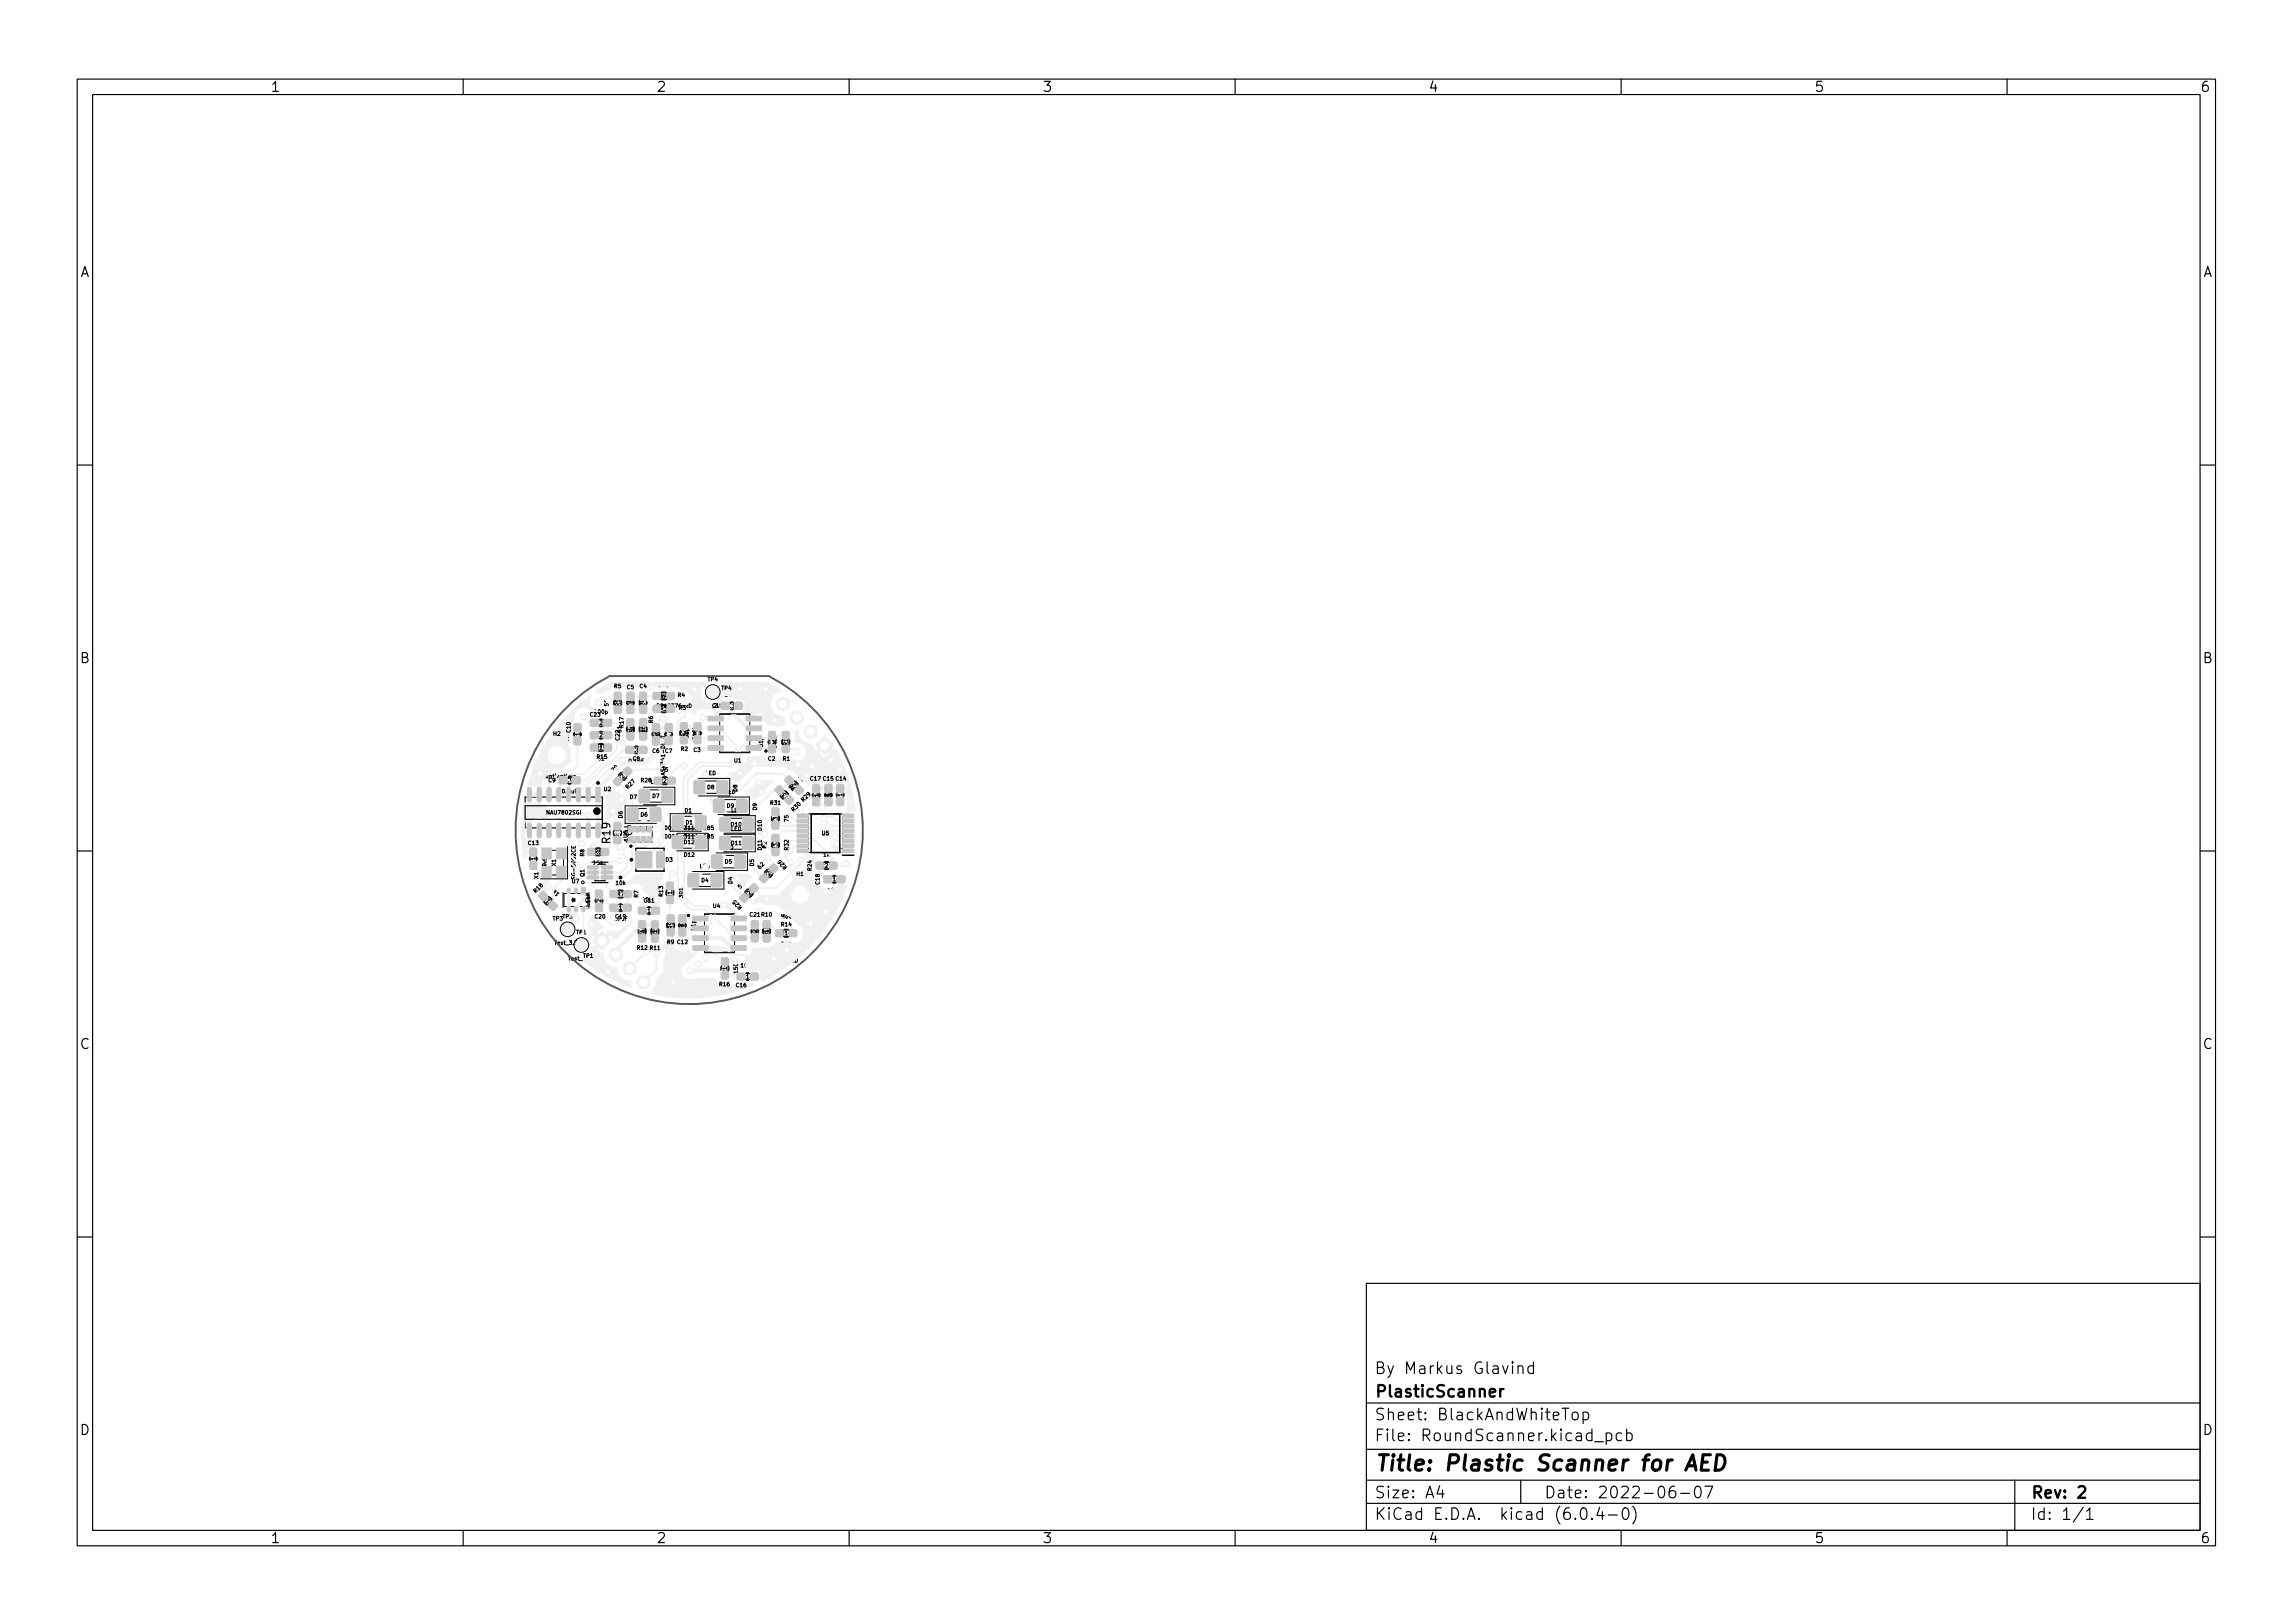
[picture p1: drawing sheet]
<svg xmlns="http://www.w3.org/2000/svg" width="297mm" height="210mm" viewBox="0 0 297 210" stroke-linecap="round" stroke-linejoin="round" font-family="sans-serif">
<defs><g id="words">
<text font-size="2.8" x="178" y="190.6">Title: Plastic Scanner for AED</text>
<g font-size="2.1">
<text x="178" y="178">By Markus Glavind</text>
<text x="178" y="184">Sheet: BlackAndWhiteTop</text>
<text x="178" y="181">PlasticScanner</text>
<text x="178" y="186.7">File: RoundScanner.kicad_pcb</text>
<text x="178" y="196.9">KiCad E.D.A. kicad (6.0.4-0)</text>
<text x="178" y="194.1">Size: A4</text>
<text x="200" y="194.1">Date: 2022-06-07</text>
<text x="263" y="194.1">Rev: 2</text>
<text x="263" y="196.9">Id: 1/1</text>
</g>
<g font-size="1.8">
<text x="35" y="11.9">1</text>
<text x="85" y="11.9">2</text>
<text x="135" y="11.9">3</text>
<text x="185" y="11.9">4</text>
<text x="235" y="11.9">5</text>
<text x="285" y="11.9">6</text>
<text x="10.3" y="35.9">A</text>
<text x="285.3" y="35.9">A</text>
<text x="10.3" y="85.9">B</text>
<text x="285.3" y="85.9">B</text>
<text x="10.3" y="135.9">C</text>
<text x="285.3" y="135.9">C</text>
<text x="10.3" y="185.9">D</text>
<text x="285.3" y="185.9">D</text>
<text x="35" y="199.9">1</text>
<text x="85" y="199.9">2</text>
<text x="135" y="199.9">3</text>
<text x="185" y="199.9">4</text>
<text x="235" y="199.9">5</text>
<text x="285" y="199.9">6</text>
</g>
<g font-size="1.4">
<text x="79.1" y="109.2" transform="rotate(-90 79.1 109.2)">R19</text>
<text x="81.9" y="109.1" transform="rotate(-90 81.9 109.1)">10k</text>
<text x="75.1" y="116.9" transform="rotate(-90 75.1 116.9)">*</text>
</g>
<g font-size=".7">
<text x="79.6" y="89.1">R5</text>
<text x="81.2" y="89.3">C5</text>
<text x="82.9" y="89.1">C4</text>
<text x="85.4" y="89">301</text>
<text x="91.7" y="88.3">TP4</text>
<text x="93.5" y="89.4">TP4</text>
<text x="71.7" y="95.3">H2</text>
<text x="73.9" y="94.9" transform="rotate(-90 73.9 94.9)">C10</text>
<text x="75.1" y="95.8" transform="rotate(-90 75.1 95.8)">C10</text>
<text x="76.5" y="92.8">C23</text>
<text x="77.1" y="92.5">100p</text>
<text x="77.2" y="95.5">C22</text>
<text x="77.2" y="93.9">C23</text>
<text x="80.3" y="95.9" transform="rotate(-90 80.3 95.9)">C22</text>
<text x="80.3" y="91.5" transform="rotate(-90 80.3 91.5)">R5</text>
<text x="80.5" y="94.9" transform="rotate(-90 80.5 94.9)">51</text>
<text x="80.8" y="94.2" transform="rotate(-90 80.8 94.2)">R17</text>
<text x="81.9" y="95.1" transform="rotate(-90 81.9 95.1)">R17</text>
<text x="81.9" y="91.5" transform="rotate(-90 81.9 91.5)">C5</text>
<text x="82.1" y="94.9" transform="rotate(-90 82.1 94.9)">51</text>
<text x="83.3" y="91.8" transform="rotate(-90 83.3 91.8)">100p</text>
<text x="83.6" y="94.9" transform="rotate(-90 83.6 94.9)">R6</text>
<text x="83.6" y="91.5" transform="rotate(-90 83.6 91.5)">C4</text>
<text x="83.8" y="95.7" transform="rotate(-90 83.8 95.7)">1uF</text>
<text x="84.6" y="93.7" transform="rotate(-90 84.6 93.7)">R6</text>
<text x="85.1" y="91.7">OPA2376xxD</text>
<text x="85.2" y="95.6" transform="rotate(-90 85.2 95.6)">C6</text>
<text x="85.4" y="90.6">301</text>
<text x="85.5" y="90.4">R4</text>
<text x="85.5" y="92.1">R3</text>
<text x="86.9" y="95.6" transform="rotate(-90 86.9 95.6)">C7</text>
<text x="87.8" y="90.3">R4</text>
<text x="87.9" y="91.9">R3</text>
<text x="88.8" y="95.4" transform="rotate(-90 88.8 95.4)">R2</text>
<text x="89.2" y="95.6" transform="rotate(-90 89.2 95.6)">51p</text>
<text x="90.3" y="95.8" transform="rotate(-90 90.3 95.8)">240k</text>
<text x="90.6" y="95.4" transform="rotate(-90 90.6 95.4)">C3</text>
<text x="90.7" y="91.7">Test_2.5V C1</text>
<text x="92.3" y="91.7">C1</text>
<text x="94" y="90.3">100n</text>
<text x="69.8" y="100.8">MountingHole</text>
<text x="71.1" y="101.3">C9</text>
<text x="73.3" y="101.3">C9</text>
<text x="73.6" y="96" transform="rotate(-90 73.6 96)">0.1uF</text>
<text x="77.2" y="97.1">R15</text>
<text x="77.3" y="96.9">47n</text>
<text x="77.3" y="98.3">R15</text>
<text x="77.5" y="98.5">51</text>
<text x="79.5" y="100" transform="rotate(-45 79.5 100)">70</text>
<text x="80.4" y="101.2" transform="rotate(-45 80.4 101.2)">R27</text>
<text x="81.5" y="98.8">0.1uF</text>
<text x="82" y="97.4">C8</text>
<text x="82" y="98.5">C8</text>
<text x="83.1" y="101.3">R28</text>
<text x="84.3" y="101.5">LEDR28</text>
<text x="84.5" y="97.5">C6</text>
<text x="85.4" y="96" transform="rotate(-90 85.4 96)">0.1uF</text>
<text x="85.7" y="100">75</text>
<text x="86.1" y="100.2" transform="rotate(-90 86.1 100.2)">AS7341-DLGT</text>
<text x="86.2" y="97.5">C7</text>
<text x="88.2" y="97.3">R2</text>
<text x="89.9" y="97.4">C3</text>
<text x="95.1" y="98.8">U1</text>
<text x="98.8" y="96.7" transform="rotate(-90 98.8 96.7)">51p</text>
<text x="99.5" y="98.5">C2</text>
<text x="100.3" y="96.6" transform="rotate(-90 100.3 96.6)">C2</text>
<text x="100.6" y="96.9" transform="rotate(-90 100.6 96.9)">240k</text>
<text x="101.4" y="98.5">R1</text>
<text x="102" y="96.6" transform="rotate(-90 102 96.6)">R1</text>
<text x="103.5" y="102" transform="rotate(-135 103.5 102)">R29</text>
<text x="104.3" y="100.8" transform="rotate(-135 104.3 100.8)">75</text>
<text x="105" y="101.1">C17 C15 C14</text>
<text x="70.9" y="105.5">NAU7802SGI</text>
<text x="78.1" y="102.5">U2</text>
<text x="80.6" y="106" transform="rotate(-90 80.6 106)">D6</text>
<text x="81.4" y="102.2" transform="rotate(-45 81.4 102.2)">R27</text>
<text x="81.6" y="103.5">D7</text>
<text x="83" y="105.8">D6</text>
<text x="84.5" y="103.4">D7</text>
<text x="86.9" y="107.5">0090-3111-185</text>
<text x="88.7" y="105.3">D1</text>
<text x="88.8" y="106.8">D1</text>
<text x="91.6" y="102.2">D8</text>
<text x="93.9" y="102.8">LED</text>
<text x="94.2" y="104.6">D9</text>
<text x="94.7" y="105.2">LED</text>
<text x="94.7" y="107.6">LED</text>
<text x="94.7" y="107.1">D10</text>
<text x="95.5" y="102.5" transform="rotate(-90 95.5 102.5)">D8</text>
<text x="98" y="105" transform="rotate(-90 98 105)">D9</text>
<text x="98.7" y="107.6" transform="rotate(-90 98.7 107.6)">D10</text>
<text x="99.8" y="104.3">R31</text>
<text x="100.7" y="106.7" transform="rotate(-90 100.7 106.7)">R31</text>
<text x="102.1" y="106.4" transform="rotate(-90 102.1 106.4)">75</text>
<text x="102.2" y="103.3" transform="rotate(-135 102.2 103.3)">R30</text>
<text x="102.8" y="105.1" transform="rotate(-45 102.8 105.1)">R30</text>
<text x="103.1" y="102.1" transform="rotate(-135 103.1 102.1)">75</text>
<text x="104.1" y="103.9" transform="rotate(-45 104.1 103.9)">R29</text>
<text x="106" y="103.7" transform="rotate(-90 106 103.7)">C17</text>
<text x="106.1" y="103.8" transform="rotate(-90 106.1 103.8)">10uF</text>
<text x="107.4" y="103.6" transform="rotate(-90 107.4 103.6)">22u</text>
<text x="107.6" y="103.6" transform="rotate(-90 107.6 103.6)">C15</text>
<text x="109.1" y="103.6" transform="rotate(-90 109.1 103.6)">C14</text>
<text x="68.4" y="109.5">C13</text>
<text x="69.3" y="111.9" transform="rotate(-90 69.3 111.9)">C13</text>
<text x="69.7" y="113.8" transform="rotate(-90 69.7 113.8)">X1</text>
<text x="70.8" y="112.2" transform="rotate(-90 70.8 112.2)">0.1uF</text>
<text x="72" y="112.2" transform="rotate(-90 72 112.2)">X1</text>
<text x="74.6" y="113.6" transform="rotate(-90 74.6 113.6)">SG-8002CE</text>
<text x="75.7" y="113.4" transform="rotate(-90 75.7 113.4)">Q1</text>
<text x="75.7" y="110.9" transform="rotate(-90 75.7 110.9)">R8</text>
<text x="76.9" y="112">10k</text>
<text x="77" y="110.6">R8</text>
<text x="81.3" y="108.5" transform="rotate(-90 81.3 108.5)">U6</text>
<text x="86.4" y="111.6">D3</text>
<text x="86.9" y="108.6">0090-3111-185</text>
<text x="88.6" y="109.3">D12</text>
<text x="88.6" y="111">D12</text>
<text x="93.7" y="110.1">LED</text>
<text x="93.9" y="111.9">D5</text>
<text x="94.7" y="109.5">D11</text>
<text x="97.7" y="112.2" transform="rotate(-90 97.7 112.2)">D5</text>
<text x="98.5" y="112.6" transform="rotate(-45 98.5 112.6)">62</text>
<text x="98.7" y="110.1" transform="rotate(-90 98.7 110.1)">D11</text>
<text x="99.3" y="109.9" transform="rotate(-90 99.3 109.9)">82</text>
<text x="99.3" y="113.8" transform="rotate(-45 99.3 113.8)">R26</text>
<text x="100.7" y="110.1" transform="rotate(-90 100.7 110.1)">R32</text>
<text x="102" y="112.3" transform="rotate(-135 102 112.3)">R26</text>
<text x="102.1" y="110.1" transform="rotate(-90 102.1 110.1)">R32</text>
<text x="103.2" y="113.5">H1</text>
<text x="105.2" y="112.8" transform="rotate(-90 105.2 112.8)">R24</text>
<text x="106.4" y="112.4">R24</text>
<text x="106.5" y="108.2">U5</text>
<text x="106.7" y="111">1k</text>
<text x="69.4" y="115.7" transform="rotate(-45 69.4 115.7)">R18</text>
<text x="71.6" y="117" transform="rotate(-135 71.6 117)">R18</text>
<text x="71.6" y="119.2">TP3</text>
<text x="72.5" y="115.8" transform="rotate(-135 72.5 115.8)">1k</text>
<text x="72.9" y="119">TP3</text>
<text x="74.1" y="114.4">U7</text>
<text x="76.4" y="117.6" transform="rotate(-90 76.4 117.6)">0.1uF</text>
<text x="77.1" y="119">C20</text>
<text x="77.8" y="117.3" transform="rotate(-90 77.8 117.3)">C20</text>
<text x="79.6" y="119.3">10uF</text>
<text x="79.8" y="117.8">C19</text>
<text x="79.8" y="119">C19</text>
<text x="79.8" y="114.6">10k</text>
<text x="79.9" y="116.1">R7</text>
<text x="82.7" y="116.3" transform="rotate(-90 82.7 116.3)">R7</text>
<text x="83.4" y="118.2">C11</text>
<text x="83.4" y="116.9">C11</text>
<text x="85.9" y="116.1" transform="rotate(-90 85.9 116.1)">R13</text>
<text x="87" y="116.3" transform="rotate(-90 87 116.3)">R13</text>
<text x="88.5" y="116.2" transform="rotate(-90 88.5 116.2)">301</text>
<text x="90.9" y="114.3">D4</text>
<text x="92.4" y="117.6">U4</text>
<text x="94.9" y="114.5" transform="rotate(-90 94.9 114.5)">D4</text>
<text x="95.9" y="115.1" transform="rotate(-45 95.9 115.1)">56</text>
<text x="96.1" y="117.5" transform="rotate(-135 96.1 117.5)">R25</text>
<text x="96.8" y="116.3" transform="rotate(-45 96.8 116.3)">R25</text>
<text x="97.2" y="118.7">C21 R10</text>
<text x="101.3" y="119">MountingHole</text>
<text x="106.2" y="114.6" transform="rotate(-90 106.2 114.6)">C18</text>
<text x="107.3" y="115.6">100n</text>
<text x="107.4" y="114.2">C18</text>
<text x="71.9" y="122.4">Test_3.3V</text>
<text x="73.7" y="124.4">Test_1.8V</text>
<text x="74.7" y="121">TP1</text>
<text x="75.6" y="124.1">TP1</text>
<text x="82.5" y="123">R12 R11</text>
<text x="83.4" y="121.3" transform="rotate(-90 83.4 121.3)">R12</text>
<text x="83.7" y="121.2" transform="rotate(-90 83.7 121.2)">10k</text>
<text x="84.9" y="121.2" transform="rotate(-90 84.9 121.2)">10k</text>
<text x="85.1" y="121.3" transform="rotate(-90 85.1 121.3)">R11</text>
<text x="86.4" y="122.3">R9 C12</text>
<text x="87.1" y="120.3" transform="rotate(-90 87.1 120.3)">R9</text>
<text x="88.6" y="120.5" transform="rotate(-90 88.6 120.5)">C12</text>
<text x="90.1" y="120.5" transform="rotate(-90 90.1 120.5)">51p</text>
<text x="98" y="121.3" transform="rotate(-90 98 121.3)">C21</text>
<text x="98.1" y="121.4" transform="rotate(-90 98.1 121.4)">240k</text>
<text x="99.5" y="121.2" transform="rotate(-90 99.5 121.2)">51p</text>
<text x="99.6" y="121.3" transform="rotate(-90 99.6 121.3)">R10</text>
<text x="101.2" y="121.1">R14</text>
<text x="101.2" y="120">R14</text>
<text x="101.3" y="122.6">301</text>
<text x="93.2" y="127.8">R16</text>
<text x="94.1" y="126.1" transform="rotate(-90 94.1 126.1)">R16</text>
<text x="95.4" y="127.9">C16</text>
<text x="95.6" y="126" transform="rotate(-90 95.6 126)">150</text>
<text x="96.2" y="126.8">C16</text>
</g>
<g font-size=".7" fill="#f0f0f0">
<text x="78.8" y="91.4" transform="rotate(-90 78.8 91.4)">51</text>
<text x="72.9" y="102.8">0.1uF</text>
<text x="83.3" y="116.8">100n</text>
<text x="96.1" y="125.3">100n</text>
</g>
<g font-size=".7" fill="#fff">
<text x="91.4" y="100.4">LED</text>
<text x="90.6" y="112.5">LED</text>
<text x="98.9" y="124.7">OPA2376xxD</text>
</g>
<text font-size=".7" fill="#c4c4c4" x="82.7" y="107.6">LED</text>
<text font-size=".6" x="80.2" y="108.4" transform="rotate(-90 80.2 108.4)">R19</text>
</g></defs>
<g fill="none" stroke="#000" stroke-width=".15">
<path d="M10 10.2h277v190.1h-277zM12 12.2h273v186.1h-273zM60 10.2v2M110 10.2v2M160 10.2v2M210 10.2v2M260 10.2v2M10 60.2h2M285 60.2h2M10 110.2h2M68 103.3h10v4h-10zM68 104.4h10"/>
<path d="M68 106.1h10M76.7 114.3h2.1M76.7 111.7h2.1M77.1 111.9h1.3v2.2h-1.3zM82.4 109.9h3.6v2.9h-3.6zM285 110.2h2M10 160.2h2M177 166.3h108v32h-108zM196.6 177.1a.37 .37 0 0 1 .7 0v.8M196.6 176.9v1M198.6 177l-.4-.1-.3 .3v.4l.2 .3h.1h.4M198.6 176.4v1.5"/>
<path d="M285 160.2h2M60 198.3v2M110 198.3v2M160 198.3v2M177 194.8h108M177 191.8h108M177 187.8h108M177 181.8h108M186.5 192.5l-.4 1h1M186.9 193v1M197 191.8v3M202.4 182.4h.8"/>
<path d="M203.7 183.1a.41 .41 0 0 1 .4-.2 .41 .41 0 0 1 .3 .3v.4a.41 .41 0 0 1-.4 .3 .41 .41 0 0 1-.4-.3zM204.9 195.4a.36 .36 0 0 1 .6 .2 .77 .77 0 0 1-.4 1.2 1 1 0 0 1-.2-1.4zM205.1 183l.4-.1 .3 .3v.4l-.2 .3h-.1h-.4M205.1 182.9v1.5M206.2 196.7l.1 .1h-.1h-.1l.1-.1v.1M206.6 186.8h1.1M207.2 195.3l-.3 1h.9M207.6 195.8v1M208.1 185.7l.4-.1 .3 .3v.4l-.2 .3h-.1h-.4M208.1 185.6v1.5M208.4 196.3h1.1M210 198.3v2"/>
<path d="M210.1 185.7l-.5-.1-.2 .3v.4l.1 .3h.1h.5M210.4 195.4a.36 .36 0 0 1 .5 .2 .77 .77 0 0 1-.4 1.2 1 1 0 0 1-.1-1.4zM210.7 185.7l.4-.1 .3 .3v.4l-.1 .3h-.2h-.4M210.7 185.1v1.5M211.5 195.1a1.72 1.72 0 0 1 0 2.3M216.9 192.5a.59 .59 0 0 0-.7 .7v.5l.2 .3h.4l.2-.1 .1-.5-.2-.2-.4-.1-.3 .3M217.7 193.5h1.2M219.6 192.7a.36 .36 0 0 1 .4-.2 .36 .36 0 0 1 .3 .3 .77 .77 0 0 1-.4 1.2 .91 .91 0 0 1-.3-1.3zM220.9 192.5h1l-.7 1.5M260 198.3v2M261 191.8v6.5M269.9 195.3l-1.3 1.9"/>
<path d="M270.3 195.8l.4-.5v1.5M270.3 196.8h.8"/>
</g>
<path d="M194.3 179.9v1M194.8 179.9a.38 .38 0 0 0-.5 .3M193 180.4l.7-.1-.1-.3-.4-.1-.2 .2 .1 .8h.1h.4M269.3 192.7l.2-.2h.3a.41 .41 0 0 1 .3 .7l-.9 .8h.9" fill="none" stroke="#000" stroke-width=".3"/>
<path d="M218.4 190.5l.9-2 .4 2M218.6 189.9h1M220.5 189.4h.7M221.6 188.5h-1l-.2 2h.9M222.4 188.5h.5a.97 .97 0 0 1 .4 1.5 .9 .9 0 0 1-1.1 .5z" fill="none" stroke="#000" stroke-width=".4"/>
<g fill="none" stroke="#000" stroke-width=".13">
<path d="M72.1 97.5v.5M72.1 97.8h.2M72.3 97.5v.5M72.6 97.6l.1-.1 .1 .2-.3 .3h.3M74.3 95v.3M74.4 94.3v1.6M75.2 94.3v1.6M75.3 95v.3M77.1 95.6h1.6M77.1 94.8h1.6M77.1 94h1.6M77.1 93.2h1.6"/>
<path d="M77.1 96.4h1.6M77.1 97.3h1.6M77.6 97.4h.5M77.7 95.8h.3M77.7 94.7h.3M77.7 93.1h.3M77.7 94.2h.3M79.5 90.8v.5M79.6 90.3h.8v1.6h-.8zM80.5 90.8v.5M81.1 94.2v.5M81.2 90.9v.3"/>
<path d="M81.2 93.7v1.6M81.3 90.3h.8v1.6h-.8zM81.6 96.7h1.6v.8h-1.6zM82.1 93.7v1.6M82.2 90.9v.3M82.3 97.7h.3M82.3 96.6h.3M82.8 94.2v.5M82.9 93.7h.8v1.6h-.8zM82.9 90.3v1.6M83.7 90.3v1.6M83.8 90.9v.3"/>
<path d="M83.8 94.2v.5M84.5 95v.3M84.6 94.3h.8v1.6h-.8zM85.2 89.8h1.6v.8h-1.6zM85.2 91.4h1.6v.8h-1.6zM85.7 89.6h.5M85.7 92.3h.5M86.1 95v.3M86.2 94.3h.8v1.6h-.8zM87.1 95v.3M88.1 94.7v.5M88.2 94.2h.8v1.6h-.8z"/>
<path d="M90 94.2h.8v1.6h-.8zM90.9 94.8v.3M93.2 92.5h3.9v4.9h-3.9zM93.2 92.5h3.9M93.2 97.5h3.9M94 91h1.6v.8h-1.6M99.5 96v.3M99.6 95.3h.8v1.6h-.8zM101.3 95.9v.5M101.4 95.3h.8v1.6h-.8zM102.3 95.9v.5M68.6 111.1v.3"/>
<path d="M68.7 110.4v1.6M69.5 110.4v1.6M69.6 111.1v.3M70.6 110.2h2.3l.1 .1v3l-.1 .1h-2.3l-.1-.1v-3M70.7 115.9l1.2 1.1-.6 .6-1.2-1.2zM72.9 115.6v2M73 100.7h1.6v.8h-1.6zM73 112.4l-1 1M73.1 115.7h3.1v1.7h-3.1zM73.5 109.7v4.2h-3.5M73.6 101.6h.3M74 109.6v.3h.5v-.3"/>
<path d="M74.1 113.6v.3a.21 .21 0 0 0 .2-.3h.2v.3M76.3 115.6v2M76.7 109.9h1.6v.9h-1.6zM77.1 116.6v.3M77.2 115.9v1.6M77.2 109.8h.5M77.2 110.9h.5M78 115.9v1.6M78.1 116.6v.3M79.6 107.1h.8v1.6h-.8zM79.6 115.4h1.6v.8h-1.6zM79.6 117.2h1.6"/>
<path d="M79.6 118h1.6M79.8 100.9l1.1-1.2 .6 .6-1.1 1.1zM80.1 116.3h.5M80.1 115.3h.5M80.2 118.1h.3M80.2 117.1h.3M81.4 107.1h3.1v2h-3.1M81.8 105.1l.4-.4h2.8v1.6h-3.2zM82.8 119.8v1.6M83.3 117.6h1.6v.8h-1.6M83.4 102.3h3.2v1.2l-.4 .4h-2.8zM83.4 102h4v2.3h-4"/>
<path d="M83.6 119.8v1.6M83.9 117.5h.3M83.9 118.5h.3M85 104.4h-4v2.3h4M85.3 100.7h1.6M85.3 101.5h1.6M85.9 100.6h.5M86.1 100.1l-.5 .1 .5 .2M86.2 107h.1a.23 .23 0 0 1 .1 .3 .23 .23 0 0 1-.2 .1zM86.2 108.1h.1a.23 .23 0 0 1 .1 .3 .23 .23 0 0 1-.2 .1zM86.3 115.4v.5M86.3 119.6v.5"/>
<path d="M86.4 114.9v1.6M86.5 119.1h.8v1.6h-.8zM86.7 107a.23 .23 0 0 1 .2 .3 .23 .23 0 0 1-.2 .1zM86.7 108.1a.23 .23 0 0 1 .2 .3 .23 .23 0 0 1-.2 .1zM87.2 114.9v1.6M87.3 115.4v.5M87.4 119.6v.5M87.7 108.3h3.2v1.2l-.4 .4h-2.8zM87.7 108h4v2.2h-4M87.7 106.1l.4-.4h2.8v1.6h-3.2zM87.9 119.7v.3M88 119.1v1.6"/>
<path d="M88.8 119.1v1.6M88.9 119.7v.3M89.7 112.9h4.1v2.3h-4.1M89.7 113.2h3.2v1.2l-.4 .4h-2.8zM90.5 101.2h3.2v1.2l-.4 .4h-2.8zM90.5 100.8h4v2.3h-4M90.9 105.4h-4.1v2.3h4.1M91.3 118.4h3.9v5h-3.9zM91.3 118.4h3.9M91.8 107.2l-.1-.1 .1-.1h.1v.2a.2 .2 0 0 0-.2 0 .2 .2 0 0 0 0 .3l.2-.1-.1-.2M91.8 108.3l-.1-.1 .1-.1h.1v.2a.2 .2 0 0 0-.2 0 .2 .2 0 0 0 0 .3l.2-.1v-.2M92.4 107h-.2l-.1 .2h.3v.2h-.3"/>
<path d="M92.4 108.1h-.2l-.1 .2h.3v.2h-.3M92.8 110.8h3.2v1.2l-.4 .4h-2.8zM92.8 110.5h4v2.3h-4M93 103.3h4.1v2.2h-4.1M93.8 106h3.2v1.2l-.4 .4h-2.8zM93.8 108.4h3.2v1.2l-.4 .4h-2.8zM93.8 105.7h4v2.2h-4M93.8 108.1h4v2.2h-4M96.2 116l1.1-1.2 .6 .6-1.1 1.1zM96.2 104.8v-1.2h-3.2v1.6h2.8M98.9 119.8v1.6M99.7 119.8v1.6"/>
<path d="M99.8 112.3l.6 .6-1.1 1.1-.6-.6zM99.9 105.8v.5M99.9 109.2v.5M100 106.8v-1.6h.9v1.6M100 108.7v1.6M100.7 102.7l.6-.6 1.2 1.2-.6 .5zM100.9 108.7v1.6M101 105.8v.5M101 109.2v.5M102.6 100.9l1.1 1.1-.6 .6-1.1-1.2zM103.6 115.7v.5M103.6 115.9h.2"/>
<path d="M103.8 115.7v.5M104.1 115.8l.1-.1v.5M104.1 116.2h.2M104.7 105.4h4.4v5h-4.4zM105.3 102.2v1.6M106.1 102.2v1.6M106.3 112.5h1.6M106.3 111.7h1.6M106.8 112.7h.5M106.8 111.6h.5M106.9 102.2v1.6M107.3 113.5h1.6"/>
<path d="M107.3 114.3h1.6M107.7 102.2v1.6M107.8 102.8v.3M107.9 114.4h.3M107.9 113.4h.3M108.3 102.8v.3M108.4 102.2v1.6M109.1 109.8l-.6 .6M109.2 102.2v1.6M109.3 102.8v.3M82.7 120.4v.5M84.4 121.5v-1.6h.8v1.6"/>
<path d="M85.4 120.4v.5M91.3 123.4h3.9M93.4 125.2v.5M93.5 124.7v1.6M94.3 124.7v1.6M94.4 125.2v.5M96 126.9h1.6M96 126.1h1.6M96.7 127h.3M96.7 126h.3M97.3 120.5v.3M97.4 121.4v-1.6h.8v1.6"/>
<path d="M101 121.3h1.6M101 120.5h1.6M101.6 120.4h.5M101.6 121.4h.5"/>
<circle cx="92.3" cy="89.7" r=".95"/>
<circle cx="75.5" cy="114.3" r=".18"/>
<circle cx="73.5" cy="120.4" r=".95"/>
<circle cx="75.3" cy="122.4" r=".95"/>
</g>
<g fill="none" stroke="#000" stroke-width=".2">
<path d="M105.1 105.4h3.7v5h-3.7zM109.1 110.8h1.5"/>
<circle cx="99.2" cy="97.3" r=".1"/>
<circle cx="81.7" cy="109.6" r=".1"/>
<circle cx="89.2" cy="118.6" r=".1"/>
</g>
<circle cx="75.6" cy="116" r=".05" fill="#000" stroke="#000" stroke-width=".13"/>
<g fill="#f0f0f0" stroke="#f0f0f0" stroke-width=".13">
<path d="M92.9 101.2l.2-.1 1.1 .1 .1 .2-.1 1.4-.2 .1-1.1-.1-.1-.2z"/>
<path d="M89.9 101.2l.2-.1 1.1 .1 .1 .2-.1 1.4-.1 .1-1.2-.1v-.2z"/>
<path d="M86.2 93.8l.2-.1 .6 .1 .1 .2-.1 .7-.1 .1-.7-.1-.1-.1z"/>
<path d="M86.2 95.5l.2-.1 .6 .1 .1 .2-.1 .7-.1 .1-.7-.1-.1-.1z"/>
<path d="M68.7 111.6h.2h.6l.1 .2-.1 .8h-.2h-.6l-.1-.2z"/>
<path d="M68.7 109.9l.2-.1 .6 .1 .1 .2-.1 .8h-.2h-.6l-.1-.2z"/>
<path d="M103 102.2l.4-.4h.2l.4 .4 .1 .3-.4 .4h-.3l-.4-.5z"/>
<path d="M101.7 100.9l.4-.4h.2l.4 .4 .1 .3-.4 .4h-.3l-.4-.4z"/>
<path d="M101.4 94.8l.1-.1 .7 .1 .1 .2-.1 .6-.2 .1-.6-.1-.1-.1z"/>
<path d="M101.4 96.6h.1h.7l.1 .2-.1 .7h-.2h-.6l-.1-.2z"/>
<path d="M89.9 93.7l.2-.1 .7 .1v.1v.8l-.2 .1-.7-.1v-.2z"/>
<path d="M89.9 95.4l.2-.1 .7 .1v.2v.7l-.2 .1-.7-.1v-.1z"/>
<path d="M81.3 91.4h.1h.7v.2v.8l-.2 .1-.6-.1-.1-.2z"/>
<path d="M81.3 89.7h.1h.7v.2v.8h-.2h-.6l-.1-.2z"/>
<path d="M77.9 113.5h1.5v.4h-1.5z"/>
<path d="M77.9 112.9l1.3-.1a.21 .21 0 0 1 .2 .2 .21 .21 0 0 1-.2 .2h-1.2l-.1-.2z"/>
<path d="M77.9 112.2h1.3a.21 .21 0 0 1 .2 .2 .21 .21 0 0 1-.2 .2h-1.2l-.1-.2z"/>
<path d="M76.1 112.2h1.3a.21 .21 0 0 1 .2 .2 .21 .21 0 0 1-.2 .2h-1.2l-.1-.2z"/>
<path d="M76.1 112.9l1.3-.1a.21 .21 0 0 1 .2 .2 .21 .21 0 0 1-.2 .2h-1.2l-.1-.2z"/>
<path d="M76.1 113.5h1.3a.21 .21 0 0 1 .2 .2 .21 .21 0 0 1-.2 .2h-1.2l-.1-.2z"/>
<path d="M93.5 126l.2-.1 .6 .1 .1 .1-.1 .7-.2 .1-.6-.1-.1-.2z"/>
<path d="M93.5 124.1h.2h.6l.1 .2-.1 .7h-.2h-.6l-.1-.2z"/>
<path d="M86.5 89.8l.1-.1 .7 .1 .1 .1-.1 .7h-.2h-.6l-.1-.2z"/>
<path d="M84.6 89.8l.2-.1 .7 .1 .1 .1-.1 .7h-.2h-.7v-.2z"/>
<path d="M86.4 116.2l.1-.1 .7 .1 .1 .1-.1 .7-.2 .1-.6-.1-.1-.2z"/>
<path d="M86.4 114.3h.1h.7l.1 .2-.1 .7h-.2h-.6l-.1-.2z"/>
<path d="M77.2 115.4l.2-.1 .6 .1 .1 .1-.1 .8-.2 .1-.6-.1-.1-.2z"/>
<path d="M77.2 117.1l.2-.1 .6 .1 .1 .2-.1 .7-.2 .1-.6-.1-.1-.1z"/>
<path d="M80.9 115.4l.2-.1 .6 .1 .1 .2-.1 .6-.1 .1-.7-.1-.1-.1z"/>
<path d="M79.1 115.4l.1-.1 .7 .1 .1 .2-.1 .6-.2 .1-.6-.1-.1-.1z"/>
<path d="M82.9 93.2l.2-.1 .6 .1 .1 .1-.1 .7-.2 .1-.6-.1-.1-.2z"/>
<path d="M82.9 95l.2-.1 .6 .1 .1 .1-.1 .7-.2 .1-.6-.1-.1-.2z"/>
<path d="M99.6 94.8l.2-.1 .6 .1 .1 .2-.1 .7-.2 .1-.6-.1-.1-.1z"/>
<path d="M99.6 96.5h.2h.6l.1 .2-.1 .8h-.2h-.6l-.1-.2z"/>
<path d="M108.4 101.7l.2-.1 .6 .1 .1 .1-.1 .8-.1 .1-.7-.1v-.2z"/>
<path d="M108.4 103.4l.2-.1 .6 .1 .1 .2-.1 .7-.1 .1-.7-.1v-.1z"/>
<path d="M72.1 112.3h1.2v1.4h-1.2z"/>
<path d="M72.1 109.9h1.2v1.4h-1.2z"/>
<path d="M70.2 109.9h1.2v1.4h-1.2z"/>
<path d="M70.2 112.3h1.2v1.4h-1.2z"/>
<path d="M90.1 108.3l.2-.1 1.1 .1 .1 .2-.1 1.4-.2 .1-1.1-.1v-.2z"/>
<path d="M87.2 108.3l.1-.1 1.1 .1 .1 .2-.1 1.4-.1 .1-1.1-.1-.1-.2z"/>
<path d="M96.2 106l.2-.1 1.1 .1 .1 .2-.1 1.4-.2 .1-1.1-.1v-.2z"/>
<path d="M93.3 106l.1-.1 1.1 .1 .1 .2-.1 1.4-.1 .1-1.1-.1-.1-.2z"/>
<path d="M95.2 110.8h.2h1.1l.1 .2-.1 1.4-.2 .1-1.1-.1-.1-.1z"/>
<path d="M92.2 110.8h.2h1.1l.1 .2-.1 1.4-.2 .1-1.1-.1v-.1z"/>
<path d="M97.2 126.1l.2-.1 .8 .1v.2v.6l-.2 .1-.8-.1v-.2z"/>
<path d="M95.5 126.1l.2-.1 .8 .1v.2v.6l-.2 .1-.8-.1-.1-.2z"/>
<path d="M95.5 103.6l.1-.1 1.1 .1 .1 .2-.1 1.4-.1 .1-1.1-.1-.1-.2z"/>
<path d="M92.5 103.6l.2-.1 1.1 .1v.2v1.4l-.2 .1-1.1-.1-.1-.2z"/>
<path d="M105.3 103.4l.2-.1 .6 .1 .1 .2-.1 .7-.1 .1-.7-.1v-.1z"/>
<path d="M105.3 101.7l.2-.1 .6 .1 .1 .2-.1 .7-.1 .1-.7-.1v-.1z"/>
<path d="M77.2 102h.5v1.9h-.5z"/>
<path d="M76 102.1l.3-.1 .2 .2v1.4a.27 .27 0 0 1-.3 .3 .27 .27 0 0 1-.3-.3v-1.3z"/>
<path d="M74.7 102.1l.3-.1 .2 .2v1.4a.27 .27 0 0 1-.3 .3 .27 .27 0 0 1-.2-.3v-1.3z"/>
<path d="M73.5 102.1l.3-.1 .1 .2v1.4a.27 .27 0 0 1-.2 .3 .27 .27 0 0 1-.3-.3v-1.3z"/>
<path d="M72.2 102.1l.3-.1 .1 .2 .1 1.4a.27 .27 0 0 1-.3 .3 .27 .27 0 0 1-.3-.3v-1.3z"/>
<path d="M70.9 102.1l.3-.1 .2 .2v1.4a.27 .27 0 0 1-.3 .3 .27 .27 0 0 1-.3-.3v-1.3z"/>
<path d="M69.7 102.1l.3-.1 .1 .2v1.4a.27 .27 0 0 1-.3 .3 .27 .27 0 0 1-.2-.3v-1.3z"/>
<path d="M68.4 102.1l.3-.1 .1 .2 .1 1.4a.27 .27 0 0 1-.3 .3 .27 .27 0 0 1-.3-.3v-1.3z"/>
<path d="M68.4 106.7l.2-.1 .2 .2 .1 1.4a.27 .27 0 0 1-.3 .3 .27 .27 0 0 1-.3-.3v-1.3z"/>
<path d="M69.7 106.7l.1-.1 .3 .2v1.4a.27 .27 0 0 1-.3 .3 .27 .27 0 0 1-.2-.3v-1.3z"/>
<path d="M70.9 106.7l.2-.1 .3 .2v1.4a.27 .27 0 0 1-.3 .3 .27 .27 0 0 1-.3-.3v-1.3z"/>
<path d="M72.2 106.7l.2-.1 .2 .2 .1 1.4a.27 .27 0 0 1-.3 .3 .27 .27 0 0 1-.3-.3v-1.3z"/>
<path d="M73.5 106.7l.2-.1 .2 .2v1.4a.27 .27 0 0 1-.2 .3 .27 .27 0 0 1-.3-.3v-1.3z"/>
<path d="M74.7 106.7l.2-.1 .3 .2v1.4a.27 .27 0 0 1-.3 .3 .27 .27 0 0 1-.2-.3v-1.3z"/>
<path d="M76 106.7l.2-.1 .3 .2v1.4a.27 .27 0 0 1-.3 .3 .27 .27 0 0 1-.3-.3v-1.3z"/>
<path d="M77.3 106.7l.2-.1 .2 .2v1.4a.27 .27 0 0 1-.2 .3 .27 .27 0 0 1-.3-.3v-1.3z"/>
<path d="M88.2 95.5l.1-.1 .7 .1 .1 .2-.1 .6-.2 .1-.6-.1-.1-.1z"/>
<path d="M88.2 93.7l.1-.1 .7 .1 .1 .1-.1 .7-.2 .1-.6-.1-.1-.2z"/>
<path d="M89.8 118.7h1.9v.6h-1.9z"/>
<path d="M89.8 120h1.9v.5l-1.9 .1z"/>
<path d="M89.8 121.2h1.9v.6h-1.9z"/>
<path d="M89.8 122.5h1.9v.6h-1.9z"/>
<path d="M94.7 122.5h1.9l.1 .6h-2z"/>
<path d="M94.7 121.2h1.9l.1 .6h-2z"/>
<path d="M94.7 120h1.9l.1 .5-2 .1z"/>
<path d="M94.7 118.7h1.9l.1 .6h-2z"/>
<path d="M92.2 113.2h.1h1.1l.1 .2-.1 1.4-.1 .1-1.1-.1-.1-.1z"/>
<path d="M89.2 113.2h.2h1.1v.2v1.4l-.2 .1-1.1-.1-.1-.1z"/>
<path d="M82.8 121.1h.1h.7l.1 .2-.1 .7h-.2h-.6l-.1-.2z"/>
<path d="M82.8 119.3l.1-.1 .7 .1 .1 .2-.1 .6-.2 .1-.6-.1-.1-.1z"/>
<path d="M84.5 117.6l.1-.1 .8 .1 .1 .1-.1 .7h-.2h-.7l-.1-.2z"/>
<path d="M82.7 117.6l.2-.1 .8 .1v.1v.7h-.2h-.8v-.2z"/>
<path d="M84.6 93.8l.1-.1 .7 .1v.2v.7l-.2 .1-.6-.1-.1-.1z"/>
<path d="M84.6 95.5l.1-.1 .7 .1v.2v.7l-.2 .1-.6-.1-.1-.1z"/>
<path d="M86.6 100.7h.2h.6l.1 .2-.1 .6-.1 .1-.7-.1-.1-.1z"/>
<path d="M100.5 120.5l.2-.1 .6 .1 .1 .2-.1 .6-.1 .1-.7-.1-.1-.2z"/>
<path d="M102.3 120.5l.2-.1 .7 .1v.2v.6l-.2 .1-.7-.1v-.2z"/>
<path d="M76.1 110l.2-.1 .7 .1v.1v.7h-.2h-.7v-.2z"/>
<path d="M78 110l.1-.1 .7 .1 .1 .1-.1 .7h-.2h-.6l-.1-.2z"/>
<path d="M99.7 112.3l.5-.4 .5 .4 .1 .2-.1 .2-.5 .4-.5-.4-.1-.2z"/>
<path d="M98.4 113.6l.5-.4 .2 .1 .4 .5-.1 .2-.5 .4-.5-.4-.1-.2z"/>
<path d="M74.4 93.8l.2-.1 .6 .1 .1 .2-.1 .7-.2 .1-.6-.1-.1-.1z"/>
<path d="M74.4 95.5l.2-.1 .6 .1 .1 .2-.1 .7-.2 .1-.6-.1-.1-.1z"/>
<path d="M71.1 117.2l.4-.4h.2l.5 .4v.3l-.4 .4h-.2l-.5-.5z"/>
<path d="M69.8 115.9l.4-.4h.2l.5 .4v.3l-.4 .4h-.2l-.5-.5z"/>
<path d="M106.9 101.7l.2-.1 .6 .1 .1 .1-.1 .8-.1 .1-.7-.1-.1-.2z"/>
<path d="M106.9 103.4l.2-.1 .6 .1 .1 .2-.1 .7-.1 .1-.7-.1-.1-.1z"/>
<path d="M100.1 106.5h.1h.7v.2v.7h-.2h-.6l-.1-.2z"/>
<path d="M100.1 104.7l.1-.1 .7 .1v.2v.6l-.2 .1-.6-.1-.1-.1z"/>
<path d="M75.3 115h.5v.8h-.5z"/>
<path d="M96.7 96.6h1.9v.6h-1.9z"/>
<path d="M96.7 95.3h1.9v.6h-1.9z"/>
<path d="M96.7 94.1h1.9v.5l-1.9 .1z"/>
<path d="M96.7 92.8h1.9v.6h-1.9z"/>
<path d="M91.7 92.8h2v.6h-1.9z"/>
<path d="M91.7 94.1h2v.5l-1.9 .1z"/>
<path d="M91.7 95.3h2v.6h-1.9z"/>
<path d="M91.7 96.6h2v.6h-1.9z"/>
<path d="M84.4 119.3h.2h.6l.1 .2-.1 .7h-.1h-.7v-.2z"/>
<path d="M84.4 121.2l.2-.1 .6 .1 .1 .1-.1 .7-.1 .1-.7-.1v-.2z"/>
<path d="M87.2 105.7h.1h1.1l.1 .2-.1 1.4-.1 .1-1.1-.1-.1-.1z"/>
<path d="M90.1 105.7h.2h1.1l.1 .2-.1 1.4-.2 .1-1.1-.1v-.1z"/>
<path d="M81.1 96.7h.2h.7l.1 .2-.1 .7h-.1h-.8l-.1-.2z"/>
<path d="M82.8 96.7h.2h.8v.2v.7h-.2h-.8l-.1-.2z"/>
<path d="M72.5 100.7l.1-.1 .8 .1 .1 .1-.1 .7-.2 .1-.7-.1-.1-.2z"/>
<path d="M74.2 100.7l.1-.1 .8 .1 .1 .1-.1 .7-.2 .1-.7-.1-.1-.2z"/>
<path d="M79.6 108.4l.1-.1 .7 .1 .1 .2-.1 .6-.2 .1-.6-.1-.1-.1z"/>
<path d="M79.6 106.6l.1-.1 .7 .1 .1 .2-.1 .6-.2 .1-.6-.1-.1-.1z"/>
<path d="M82.3 110.3h2.1v2.1h-2.1z"/>
<path d="M85.1 110.3h1v2.1h-1z"/>
<path d="M76.5 94.8h.2h.8v.2v.6l-.2 .1-.8-.1v-.1z"/>
<path d="M78.2 94.8h.2h.8l.1 .2-.1 .6-.2 .1-.8-.1v-.1z"/>
<path d="M80.8 99.8l.5-.4 .5 .4 .1 .1-.1 .2-.5 .4-.5-.4-.1-.2z"/>
<path d="M79.5 101.1l.5-.5 .5 .4 .1 .2-.1 .2-.5 .4-.5-.4-.1-.2z"/>
<path d="M96.2 108.4l.2-.1 1.1 .1 .1 .2-.1 1.4-.2 .1-1.1-.1v-.2z"/>
<path d="M93.3 108.4l.1-.1 1.1 .1 .1 .2-.1 1.4-.1 .1-1.1-.1-.1-.2z"/>
<path d="M78.2 93.2h.2h.8l.1 .2-.1 .7h-.2h-.8v-.2z"/>
<path d="M76.5 93.2h.2h.8v.2v.7h-.2h-.8v-.2z"/>
<path d="M98.9 119.3l.2-.1 .6 .1 .1 .2-.1 .6-.2 .1-.6-.1-.1-.1z"/>
<path d="M98.9 121.1h.2h.6l.1 .2-.1 .7h-.2h-.6l-.1-.2z"/>
<path d="M95.2 91h.2h.7l.1 .2-.1 .6-.1 .1-.8-.1-.1-.1z"/>
<path d="M109.1 110h1.5v.4h-1.5z"/>
<path d="M109.1 109.3h1.5v.5h-1.5z"/>
<path d="M109.1 108.7h1.5v.4h-1.5z"/>
<path d="M109.1 108h1.5v.5h-1.5z"/>
<path d="M109.1 107.4h1.5v.4h-1.5z"/>
<path d="M109.1 106.7h1.5v.5h-1.5z"/>
<path d="M109.1 106.1h1.5v.4h-1.5z"/>
<path d="M109.1 105.4h1.5v.5h-1.5z"/>
<path d="M103.3 105.4h1.4v.5h-1.4z"/>
<path d="M103.3 106.1h1.4v.4h-1.4z"/>
<path d="M103.3 106.7h1.4v.5h-1.4z"/>
<path d="M103.3 107.4h1.4v.4h-1.4z"/>
<path d="M103.3 108h1.4v.5h-1.4z"/>
<path d="M103.3 108.7h1.4v.4h-1.4z"/>
<path d="M103.3 109.3h1.4v.5h-1.4z"/>
<path d="M103.3 110h1.4v.4h-1.4z"/>
<path d="M106.7 113.5l.2-.1 .8 .1 .1 .2-.1 .6-.2 .1-.8-.1v-.1z"/>
<path d="M108.5 113.5l.1-.1 .8 .1 .1 .2-.1 .6-.2 .1-.7-.1-.1-.1z"/>
<path d="M81.3 93.2l.1-.1 .7 .1v.1v.7l-.2 .1-.6-.1-.1-.2z"/>
<path d="M81.3 95l.1-.1 .7 .1v.1v.7l-.2 .1-.6-.1-.1-.2z"/>
<path d="M82.9 89.7h.2h.6l.1 .2-.1 .8h-.2h-.6l-.1-.2z"/>
<path d="M82.9 91.4h.2h.6l.1 .2-.1 .8-.2 .1-.6-.1-.1-.2z"/>
<path d="M85.8 102.3l.2-.1 1.1 .1 .1 .2-.1 1.4-.2 .1-1.1-.1-.1-.2z"/>
<path d="M82.8 102.3l.2-.1 1.1 .1 .1 .2-.1 1.4-.2 .1-1.1-.1v-.2z"/>
<path d="M101.7 103.5l.4-.4h.2l.5 .4v.2l-.4 .4-.2 .1-.5-.5z"/>
<path d="M100.4 102.2l.5-.4h.1l.5 .4v.2l-.4 .5h-.2l-.5-.5z"/>
<path d="M82.2 108.4h.6v.7h-.6z"/>
<path d="M83 108.4h.6v.7h-.6z"/>
<path d="M83.8 108.4h.6v.7h-.6z"/>
<path d="M83.8 107.1h.6v.7h-.6z"/>
<path d="M82.2 107.1h.6v.7h-.6z"/>
<path d="M97.4 121h.1h.7l.1 .2-.1 .8h-.2h-.6l-.1-.2z"/>
<path d="M97.4 119.3l.1-.1 .7 .1 .1 .2-.1 .7-.2 .1-.6-.1-.1-.1z"/>
<path d="M86.5 91.4l.1-.1 .7 .1 .1 .2-.1 .6-.2 .1-.6-.1-.1-.1z"/>
<path d="M84.6 91.4l.2-.1 .7 .1 .1 .2-.1 .6-.2 .1-.7-.1v-.1z"/>
<path d="M79.6 89.7h.2h.6l.1 .2-.1 .7h-.2h-.6l-.1-.2z"/>
<path d="M79.6 91.5h.2h.6l.1 .2-.1 .7-.2 .1-.6-.1-.1-.2z"/>
<path d="M107.6 111.7h.1h.7l.1 .2-.1 .6-.2 .1-.6-.1-.1-.1z"/>
<path d="M105.7 111.7h.2h.7v.2v.6l-.2 .1-.7-.1v-.1z"/>
<path d="M88 120.3l.2-.1 .6 .1 .1 .1-.1 .8-.2 .1-.6-.1-.1-.2z"/>
<path d="M88 118.6l.2-.1 .6 .1 .1 .1-.1 .8-.2 .1-.6-.1-.1-.2z"/>
<path d="M97.2 114.9l.5-.4h.1l.5 .5-.1 .2-.5 .4-.5-.4-.1-.1z"/>
<path d="M95.9 116.2l.5-.4h.2l.4 .5-.5 .5-.1 .1-.5-.4-.1-.2z"/>
<path d="M79.1 117.2l.1-.1 .8 .1 .1 .2-.1 .6-.2 .1-.7-.1-.1-.2z"/>
<path d="M80.8 117.2l.2-.1 .7 .1 .1 .2-.1 .6-.1 .1-.8-.1-.1-.2z"/>
<path d="M76.5 96.4h.2h.7v.2v.7h-.2h-.7v-.2z"/>
<path d="M78.3 96.4h.2h.7l.1 .2-.1 .7h-.2h-.7v-.2z"/>
<path d="M81.3 104.7h.2h1.1l.1 .2-.1 1.4-.2 .1-1.1-.1-.1-.1z"/>
<path d="M84.3 104.7h.2h1.1v.2v1.4l-.2 .1-1.1-.1-.1-.1z"/>
<path d="M86.5 120.4l.1-.1 .7 .1v.1v.7l-.2 .1-.6-.1-.1-.2z"/>
<path d="M86.5 118.6l.1-.1 .7 .1v.1v.7l-.2 .1-.6-.1-.1-.2z"/>
<path d="M100.1 108.1h.1h.7v.2v.7h-.2h-.6l-.1-.2z"/>
<path d="M100.1 110l.1-.1 .7 .1v.1v.7l-.2 .1-.6-.1-.1-.2z"/>
<path d="M106.8 95.4l1.2 1.2-1.2 1.2-1.2-1.2z"/>
<path d="M78 120.7l1.2 1.2-1.2 1.2-1.2-1.2z"/>
<path d="M86.1 122l1 .1a1.56 1.56 0 0 0 .9 1.1h.4l.8-.2 .4 .5h.5a.3 .3 0 0 1-.4 .4l-.1 .1a.79 .79 0 0 1-.7 .6 1.21 1.21 0 0 0-.6 1.7 1.21 1.21 0 0 0 1.7 .5h2.6a1.22 1.22 0 0 0 1 .9h.6l.6-.3 .6 .3 1 .1 .4-.1 .4-.3 .5 .1-.1 .1-2.4 .9a21.3 21.3 0 0 1-10.8 .2v-.1l.3-.4 .2-.4 .1-.9 .9-1 .2-1.7a1.21 1.21 0 0 0-.1-1.5 .39 .39 0 0 1 .1-.6z"/>
<path d="M76.5 118.7l.1-.1 .2 .2 1.3 1.3a.25 .25 0 0 1-.3 .2l-.6 .6 .8 .7 .7-.7a.22 .22 0 0 1 .1-.2 .22 .22 0 0 1 .3 0h.9l.4-.2 1.3-1.3a.19 .19 0 0 1 .2 .1 .19 .19 0 0 1 0 .3l-2.2 2.1h-.2l-.5-.6-1.8 1.8 .6 .5a.22 .22 0 0 1 .3 .3 1.82 1.82 0 0 0 1.8 1.7v.1a1.7 1.7 0 0 0 .9 1.4l.9 .3v.7l-1.8-.8-1.6-.8-2.3-1.6-.7-.5v-.2a1.68 1.68 0 0 0 1.6-1.4l.8-.7-.8-.8-.3 .3-.1-.1z"/>
<path d="M97.8 116.4l.4-.1 .4-.3h2l.4-.2 3.5-3.4 .4 .2 .4 .8 .6 .7a1.03 1.03 0 0 0 .9 1.1l1-.1 .6-.3h.3v-1l.2-.1 .2 .1v1l.5-.1 .1 .1-.4 1.2-.8 1.7-.9 1.6-1.1 1.4-1.2 1.5-1.3 1.3-1.4 1.2-1.5 1.1-2.3 1.3-.2-.1v-.3h-1l-.1-.1v-.3h1.1a.63 .63 0 0 0-.5-.7h-.2v.7h-.4v-.7l-.3 .1-.7-.5 .2-.7-.1-.5 .1-.1a.89 .89 0 0 0 .8-1l.6-.1a.8 .8 0 0 1 .9 0h.8l.4-.2 .3-.4 1.1-.1a.42 .42 0 0 1 .6 0l.9 .1a1.04 1.04 0 0 0 .9-1v-.6l-.2-.6-.5-.4-2.3-2.2-.4-.2-1.4-.1a1.26 1.26 0 0 0-1.5 0l-.2-.1z"/>
<path d="M91.6 122.7l1.4-.1 .5 .5 .1 .1-.9 .6-.6-.8-.6-.1z"/>
<path d="M90.6 122.7l.7-.1 .1 .2-.1 .1-.6 .1-.2-.1z"/>
<path d="M79.3 117.5l.3-.1 .1 .1v1.1l-.2 .2-.2-.2z"/>
<path d="M81.4 114.3l1.1-1.1h3.3l.1 .1v.3l-.3 .4-.1 .4v.7l.1 .4a.31 .31 0 0 1 0 .5l-.1 1-.4 .1v.9v.2l-.4-.1v-1h-.3a1.29 1.29 0 0 0-.9-1.6 1.25 1.25 0 0 0-1.8-1h-.3l-.1-.1z"/>
<path d="M94.7 113.2l.6 .1h1.1l.5-.2 .4 .4 .1 .2-.9 .7-.3 .4-1.5-1.4z"/>
<path d="M97.5 110.9l.7-.4h.1v1.2h-.2l-.6-.6z"/>
<path d="M74.1 92.1l2.1-1.8 .3-.2 .1 .1a1.27 1.27 0 0 0 1 2 .14 .14 0 0 1-.1 .1 .14 .14 0 0 1-.1 .1h-.6l-.2-.2a1.22 1.22 0 0 0-1.6-.4 1.22 1.22 0 0 0-.6 1.5 .75 .75 0 0 0-.5 .8h1h.1v.2l-.1 .2h-1l.1 .3-.4 .6-.1 1 .4 .7v1.7l-.2 .1h-1.1l-.4 .2-1.9 2-.1 .5h-.2l.1 2.6h.2l.5 .4 .6 .1 .1 .1-.2 .4-.2 .6-.6 .2-.8-.2-.4 .2-.3 .3h-.2v2.6l.1 .1v.4a.82 .82 0 0 0-.7 .6v.2h.9l.2 .2-.1 .2h-1v.2a.28 .28 0 0 1-.3 .3l-.1-.4-.2-2.4h.3l.2 .4 .3 .2v-1.1h-.5v.5h-.3v-.9h.8v-1.1l-.2 .1-.2 .2-.1 .8h-.3l.2-3.2 .1-.1 .1-.1 .4 .2h.4l.4-.2 .5 .2-.1-1.1h-.8v1.1h-.4v-1.5h1.2v-1.1l-.4 .3-.4-.3v1.1h-.4v-.9l.6-2.1 1-2.1a21.5 21.5 0 0 1 4.1-5.5z"/>
<path d="M107.8 109.5l2.2-.2 .1 1.1h-1.3l-.2 .1-.6-.5h1.7v-.2h-.9l-.1 .2h-.7l-.3-.3z"/>
<path d="M98.4 107.7h.7a.23 .23 0 0 1 .1 .3 .23 .23 0 0 1-.2 .2l-.7-.1-.1-.1z"/>
<path d="M78.6 102.5l.3-.4h.2a1.07 1.07 0 0 0 .9 .5l1 .9v.5a1.12 1.12 0 0 0-.6 .8v.9h-.8a1.09 1.09 0 0 0-.9 .8h-.1l-.1-.1z"/>
<path d="M94.5 100.2l.6-.1 .4-.2 1.1-1.1 .2-.8h1.9a.48 .48 0 0 1 .6 .2l.4 .1h.9a.42 .42 0 0 1 .6 0h1.2l.8 .3a1.19 1.19 0 0 0 1.2-1h1.7l.5 .5 .3 .1 .7-.6-.8-.7-.7 .7h-1.7a1.2 1.2 0 0 0-1.1-1.4l-.4-.2 .2-.4v-.7a.17 .17 0 0 1 .1-.3 .17 .17 0 0 1 .2 .2 1.68 1.68 0 0 0 1.8 1.6l.1 .4 .5 .5 1-1 1 1 .3-.3 .2 .2 1.2 2.5 .6 1.8 .5 1.8 .2 1.7h-.7a.21 .21 0 0 1-.3 .3 .2 .2 0 0 1-.1-.3l.4-.5v-1l-.1-.4-.3-.4v-.4l-4 .1-.2-.2v-.3h4.2a.64 .64 0 0 0-.6-.7h-.1v.7h-.4v-.7l-.5 .2-.6-.2v.7h-.4v-.7h-.3a.34 .34 0 0 1-.3 .2 .34 .34 0 0 1-.3-.1l-.3-.1v.7h-.4v-.7l-.4 .1-.3 .4h-.1l-.5-.5-.6-.2-.2-.6-.5-.5-.4-.2h-.4l-.4-.4h-.4h-3.6l-.4 .3-1.7 1.7h-.4l-.1-.1a1.13 1.13 0 0 0-.6-.8z"/>
<path d="M96.9 102.6l1.5-1.5h1.7l.1 .1-.2 .2-.4 .3-1.8 1.8h-.2a1.38 1.38 0 0 0-.7-.8z"/>
<path d="M84.8 94.1h1.9h.1v.2l-.1 .2h-1.8l-.1-.1z"/>
<path d="M93.5 88.4h5.9l1.7 1v.1a1.67 1.67 0 0 0-1.3 1.9 1.67 1.67 0 0 0 1.7 1.4l.3 1.1-.9 .2-.6-.2h-.8l-.5-.6h-1.4l-.1-.1-.1-.3h1.6v-.3l-.2-.2h-.9l-.1 .5h-.4v-.5h-1a.36 .36 0 0 1 .2-.5v-.3h-1l-.1-.2v-.2h1.1a.63 .63 0 0 0-.5-.6h-.2v.6h-.4v-.6h-.4l-.4-.3-.6-.2-.2-.2-.1-.7-.4-.7z"/>
<path d="M85.3 93.1h.3a.66 .66 0 0 1 .9 .1l-.4 .2a.32 .32 0 0 1-.5 0l-.3-.1z"/>
<path d="M77.3 89.5l1.9-1.1h11.9l.1 .1a1.6 1.6 0 0 0-.3 1.7 1.6 1.6 0 0 0 1.4 1l.1 .3-.4 .4h-.4a1.3 1.3 0 0 0-1.8 .7l-.1-.1-.1-2.2-.8-.9-.3-.1-.6-.1-.3-.2-.4-.1h-.7l-.5 .2-.6-.2h-.7l-.5 .2-.5-.2h-.7a.93 .93 0 0 1-1 0h-.7a.93 .93 0 0 1-1 0h-.8l-.4 .2-.3 .4-.8 .3-.4-.1a.24 .24 0 0 1-.4-.1z"/>
<circle cx="75.3" cy="122.4" r=".75"/>
<circle cx="72.1" cy="97.8" r="1.75"/>
<circle cx="103.6" cy="116" r="1.75"/>
<circle cx="92.3" cy="89.7" r=".75"/>
<circle cx="73.5" cy="120.4" r=".75"/>
<circle cx="105" cy="94.8" r=".85"/>
<circle cx="103.2" cy="93" r=".85"/>
<circle cx="101.4" cy="91.2" r=".85"/>
<circle cx="79.8" cy="123.7" r=".85"/>
<circle cx="81.6" cy="125.5" r=".85"/>
<circle cx="83.4" cy="127.3" r=".85"/>
<circle cx="85" cy="97.4" r=".4"/>
<circle cx="83.2" cy="116.7" r=".4"/>
<circle cx="91.1" cy="93" r=".4"/>
<circle cx="88" cy="92.1" r=".4"/>
<circle cx="103.3" cy="97.4" r=".4"/>
<circle cx="90.6" cy="97.1" r=".4"/>
<circle cx="89.4" cy="125.7" r=".4"/>
<circle cx="76.2" cy="105.7" r=".4"/>
<circle cx="106.5" cy="104.6" r=".4"/>
<circle cx="74.7" cy="119" r=".4"/>
<circle cx="93.7" cy="117.2" r=".4"/>
<circle cx="85.6" cy="108.8" r=".4"/>
<circle cx="71" cy="114.8" r=".4"/>
<circle cx="105" cy="111.2" r=".4"/>
<circle cx="91.4" cy="100.4" r=".4"/>
<circle cx="91.3" cy="112.4" r=".4"/>
<circle cx="75.4" cy="109.3" r=".4"/>
<circle cx="102.4" cy="110.2" r=".4"/>
<circle cx="90.4" cy="124.9" r=".4"/>
<circle cx="83.8" cy="123.3" r=".4"/>
<circle cx="80.3" cy="111.5" r=".4"/>
<circle cx="80.6" cy="96.3" r=".4"/>
<circle cx="78.9" cy="90.7" r=".4"/>
<circle cx="109.6" cy="111.9" r=".4"/>
<circle cx="103.7" cy="111.4" r=".4"/>
<circle cx="108.2" cy="108.3" r=".4"/>
<circle cx="107.1" cy="107.6" r=".4"/>
<circle cx="99.4" cy="111.1" r=".4"/>
<circle cx="106.7" cy="106" r=".4"/>
<circle cx="86.3" cy="98.6" r=".4"/>
<circle cx="107.6" cy="105.5" r=".4"/>
<circle cx="88.6" cy="99.2" r=".4"/>
<circle cx="72.4" cy="105.7" r=".4"/>
<circle cx="102.5" cy="111.7" r=".4"/>
<circle cx="85.1" cy="123.5" r=".4"/>
<circle cx="75.3" cy="112.9" r=".4"/>
<circle cx="91.4" cy="124.1" r=".4"/>
<circle cx="95.2" cy="124.5" r=".4"/>
<circle cx="80.5" cy="110.4" r=".4"/>
<circle cx="77.6" cy="109.3" r=".4"/>
<circle cx="82.2" cy="115.6" r=".4"/>
<circle cx="75.6" cy="92.8" r=".4"/>
<circle cx="98.4" cy="118.1" r=".4"/>
<circle cx="87.1" cy="113.2" r=".4"/>
<circle cx="77.6" cy="90.9" r=".4"/>
<circle cx="105" cy="119.6" r=".4"/>
<circle cx="87.2" cy="127.2" r=".4"/>
<circle cx="99.2" cy="89.3" r=".4"/>
<circle cx="102.2" cy="118.2" r=".4"/>
<circle cx="78.7" cy="125.9" r=".4"/>
<circle cx="85" cy="116.6" r=".4"/>
<circle cx="89.9" cy="89.3" r=".4"/>
<circle cx="107.7" cy="98.4" r=".4"/>
<circle cx="85.9" cy="93.1" r=".4"/>
<circle cx="108.4" cy="109.3" r=".4"/>
<circle cx="98.7" cy="102.6" r=".4"/>
<circle cx="99.3" cy="116.5" r=".4"/>
<circle cx="95.9" cy="89.3" r=".4"/>
<circle cx="104.6" cy="100.6" r=".4"/>
<circle cx="76.5" cy="124.1" r=".4"/>
<circle cx="102" cy="123.1" r=".4"/>
<circle cx="98" cy="111.6" r=".4"/>
<circle cx="98.3" cy="101.3" r=".4"/>
<circle cx="70" cy="100.2" r=".4"/>
<circle cx="84.2" cy="109.7" r=".4"/>
<circle cx="105.2" cy="99.3" r=".4"/>
<circle cx="95.5" cy="113.8" r=".4"/>
<circle cx="80.5" cy="103.5" r=".4"/>
<circle cx="95.9" cy="100.2" r=".4"/>
<circle cx="106.9" cy="115.6" r=".4"/>
<circle cx="85" cy="107.4" r=".4"/>
<circle cx="78.6" cy="102.7" r=".4"/>
<circle cx="106.9" cy="118.1" r=".4"/>
<circle cx="108.8" cy="99.8" r=".4"/>
<circle cx="99.1" cy="108.1" r=".4"/>
<circle cx="103.4" cy="99.1" r=".4"/>
<circle cx="97" cy="102.7" r=".4"/>
<circle cx="84.3" cy="89" r=".4"/>
<circle cx="100.3" cy="93.3" r=".4"/>
<circle cx="76.6" cy="119.8" r=".4"/>
<circle cx="97.8" cy="98.9" r=".4"/>
<circle cx="73" cy="94.5" r=".4"/>
<circle cx="100.2" cy="124.2" r=".4"/>
<circle cx="79.4" cy="105" r=".4"/>
<circle cx="79.5" cy="118.9" r=".4"/>
<circle cx="83.4" cy="106.5" r=".4"/>
</g>
<path d="M73.7 115.3v.2M73.7 117.7v.2M74.6 115.3v.2M74.6 117.7v.2M75.6 117.7v.2" fill="none" stroke="#f0f0f0" stroke-width=".55"/>
<g fill="none" stroke="#f0f0f0" stroke-width=".5">
<path d="M86.6 96h-1.6v1.4l-1.5 1.5h-2.8l-3.2 3.2v5.5l.2 .2M92.3 89.8l4.6 4.6h.8M92.7 96.9l-.2 .2h-1.9M93.9 91.4l-1.2 1.3v.4l-.1-.1h-1.5M69.1 112.1l.8 .9h.9v1.7l.2 .1-.7 .7v.6M73.7 115.4v2.6l1 1v.2l-1.2 1.2M75.6 115.4v1.2l-1 1v1.3M76.2 105.7v1.9M83.2 116.7v1.3M83.5 103.2v.9l2.4 2.4v2.1l-.3 .3v2.5M85 119.8h-1.8l-3.4 3.4v.5M91.3 112.5l-1.5 1.5"/>
<path d="M91.4 100.4l-.8 .8v1l2.3 2.3M93.1 104.5l1 1v4M93.7 117.2h.4l1.6 1.6v.2M93.9 109.1v1.5l-1 1h-.8l-.8 .8M104 110.2l1.9 1.9M106.1 112.1v.7l1.1 1.1M107.2 104l-.6 .6-.2-.2h-.4l-.2-.2M107.3 103.9h1.5M88.8 122l.5-.5h4.2l1.3 1.3h.9M89.4 125.7h3.9l.6 .7h1.9l.2 .1"/>
</g>
<g fill="none" stroke="#f0f0f0" stroke-width=".25">
<path d="M74.8 96v3.2l-.7 .6h-1.4l-1.6 1.7v1.4M78.8 96.8v.4l-3.1 3.1h-2M78.9 90.8l1.1 1.2M79.9 95.9v1.2l-4 4h-1.3l-.9 1M80.4 95.4h1.3M80.6 96.3l1 .8h-.8l-1.6 1.6h-.2l-4.1 4M83.3 95.4v1.7l-1 1.1h-1.9l-4.2 4.2M85 94.3h1.6M85.9 93.1l.7 .7M86.3 98.6l-1 1.1h-3.8M86.9 90.2h1.4l.5 .5v2.3h-.4l-.6 .6v1.5l.8 .8h1.7M88.6 94.1h1.7"/>
<path d="M88.6 99.2h-.6l-1 1v.9M90.6 95.6h2.1M90.6 94.4h2.1M93.2 94.4l2.2 2.2v1.3l-.9 .9h-3.9l-2.1 2v5.2l-.4 .4M97.2 95.6l-1.4 1.4v1.2l-1 1h-3.9l-1.8 1.8v4l1.7 1.7M97.7 96.9h2.2M100 97h1.7M101.7 95.3h-1.7l-.3 .3h-2M101.8 97h1.1l.4 .4M69.8 102.9h-1.2v7l.5 .5M69.8 107.6v2l1 1M72.4 105.7v1.9"/>
<path d="M72.7 113v1.1l-1.1 1.1v2.2M72.7 110.6l1.9 1.8v3M72.9 101.1l-.5 .5v1.3M73.7 107.6v3l1.6 1.7v.6l.7 .7h.4M74.6 115.4v-.7l.3-.3h1.6l1.1 1.2M74.9 107.6v1.3l.5 .4M77.6 109.3h-.8l-.2 .3v.8M77.6 115.8l1.7 1.8M79 108.2v1.5l-.6 .7v.4l-1.6 1.6M79.4 107.9h1.9M79.5 117.6v1.3M80 108.8v1.1l1.2 1.2v1.2l-.7 .7h-3.7"/>
<path d="M80 101.2l2 2v2.3M80.3 111.5h-.8l-.9 .9M81.3 115.9v2.5l-1.4 1.4h-.8l-1.5-1.6v-.6h-1.8l-.2 .2v4.4M81.7 109.1l-1.2 1.3M82.2 115.6h-.7l-.2 .2M82.5 108.7v.8l-.7 .7v2.3l-1.1 1.2h-2.1v1.3l.9 .8M82.7 106.8h-2.5l-.2 .2M83.3 108.7v.6l.4 .4h.5M83.4 106.5h-.4l-.5 .4v.5M84.1 108.7h.3l.5 .5v.8l-1.4 1.4M84.9 116.6v1.4M85 107.4h-.9"/>
<path d="M85.2 101.1v.9l1.3 1.2M86.8 116.6v2.2l.2 .2h1.6M87.8 109.1v7.1l1.6 1.6h2l.8 .8v.9l-.8 .8h-2.3l-.5 .4h-1.6M88.6 119h2.1M90.7 109l-2.1 2.1v5l1.2 1.3h1.8l1 1v.5l2.6 2.6M92.8 113.9h1.2l2.4 2.4M95.8 111.6h1l2.1 2.2M96.9 109.1h1.9l1.3 1.3h.4M97.8 119.8l-.5 .5h-1.6M97.8 119.7h2l1.1 1.2M99.4 111.1l.8 .8v.6M100.5 105.4l-1.5 1.4h-2.1"/>
<path d="M100.5 107h3.5M101 102.3h-.7l-2.2 2.2h-2M102.2 101.1l-.9-.9h-3.3l-2 2h-2.4M102.2 103.6v2l.8 .7h1M103.5 102.4l.5 .4v2.9M103.7 111.4v.5l-3.2 3.1h-2.7M104 109.6h-1l-.6 .6M104 108.3h1l3 3v.8h1.3l.3-.2M104 107.6h-2.6l-.9 1M104 108.9h-1.5l-.9 .9v1.1l.9 .8M105.8 102.1h3l1.1 1.1v2.5M106.7 106l.9 1h2.3"/>
<path d="M107.1 107.6h2.8M107.6 105.5l.8 .8h1.5M108.4 109.3l.2 .3h1.3M108.9 113.9v1.2l-1.7 1.7h-2.3M109.9 108.3h-1.7M109.9 108.9v1.3M83.2 121.6v1M83.8 123.3l-2.2 2.2M84.8 121.6v1.6l.3 .3v2.1l-1.7 1.7M89.2 120.2v.3l-.6 .5M93.9 124.5h1.3M95.7 121.5h2.1"/>
<path d="M97.7 124.7l-1.1-1h-1.8l-.8-.9h-3.3l-3.5 3.5v.9M97.7 124.7v1.8M97.8 121.5h1.5"/>
</g>
<path d="M75.6 92.8l.8 .8h1l-.5 .5v2.7M77.6 90.9l1.5 1.5v1.2h2.5M78.7 93.6v1.6M80 90.1h1.6M81.7 90.2h3.3M81.7 91.9h1.6v1.7M83.4 91.8h1.7M87.1 113.2l-.3 .3v1.3M98.4 118.1h2.1l2.4 2.4v.3" fill="none" stroke="#f0f0f0" stroke-width=".2"/>
<g fill="#fff" stroke="#fff" stroke-width=".13">
<circle cx="83.2" cy="116.7" r=".2"/>
<circle cx="91.1" cy="93" r=".2"/>
<circle cx="88" cy="92.1" r=".2"/>
<circle cx="103.3" cy="97.4" r=".2"/>
<circle cx="89.4" cy="125.7" r=".2"/>
<circle cx="76.2" cy="105.7" r=".2"/>
<circle cx="106.5" cy="104.6" r=".2"/>
<circle cx="74.7" cy="119" r=".2"/>
<circle cx="93.7" cy="117.2" r=".2"/>
<circle cx="85.6" cy="108.8" r=".2"/>
<circle cx="71" cy="114.8" r=".2"/>
<circle cx="105" cy="111.2" r=".2"/>
<circle cx="75.4" cy="109.3" r=".2"/>
<circle cx="102.4" cy="110.2" r=".2"/>
<circle cx="90.4" cy="124.9" r=".2"/>
<circle cx="83.8" cy="123.3" r=".2"/>
<circle cx="80.3" cy="111.5" r=".2"/>
<circle cx="80.6" cy="96.3" r=".2"/>
<circle cx="78.9" cy="90.7" r=".2"/>
<circle cx="109.6" cy="111.9" r=".2"/>
<circle cx="103.7" cy="111.4" r=".2"/>
<circle cx="108.2" cy="108.3" r=".2"/>
<circle cx="107.1" cy="107.6" r=".2"/>
<circle cx="99.4" cy="111.1" r=".2"/>
<circle cx="106.7" cy="106" r=".2"/>
<circle cx="86.3" cy="98.6" r=".2"/>
<circle cx="107.6" cy="105.5" r=".2"/>
<circle cx="88.6" cy="99.2" r=".2"/>
<circle cx="72.4" cy="105.7" r=".2"/>
<circle cx="102.5" cy="111.7" r=".2"/>
<circle cx="85.1" cy="123.5" r=".2"/>
<circle cx="91.4" cy="124.1" r=".2"/>
<circle cx="95.3" cy="124.5" r=".2"/>
<circle cx="80.5" cy="110.4" r=".2"/>
<circle cx="77.6" cy="109.3" r=".2"/>
<circle cx="75.6" cy="92.8" r=".2"/>
<circle cx="98.4" cy="118.1" r=".2"/>
<circle cx="87.1" cy="113.2" r=".2"/>
<circle cx="77.6" cy="90.9" r=".2"/>
<circle cx="105" cy="119.6" r=".2"/>
<circle cx="87.2" cy="127.2" r=".2"/>
<circle cx="99.2" cy="89.3" r=".2"/>
<circle cx="102.2" cy="118.2" r=".2"/>
<circle cx="78.7" cy="125.9" r=".2"/>
<circle cx="85" cy="116.6" r=".2"/>
<circle cx="89.9" cy="89.3" r=".2"/>
<circle cx="107.7" cy="98.4" r=".2"/>
<circle cx="85.9" cy="93.1" r=".2"/>
<circle cx="108.4" cy="109.3" r=".2"/>
<circle cx="98.7" cy="102.6" r=".2"/>
<circle cx="99.3" cy="116.5" r=".2"/>
<circle cx="95.9" cy="89.3" r=".2"/>
<circle cx="104.6" cy="100.6" r=".2"/>
<circle cx="102" cy="123.1" r=".2"/>
<circle cx="98" cy="111.6" r=".2"/>
<circle cx="98.3" cy="101.3" r=".2"/>
<circle cx="70" cy="100.2" r=".2"/>
<circle cx="84.2" cy="109.7" r=".2"/>
<circle cx="105.2" cy="99.3" r=".2"/>
<circle cx="95.5" cy="113.8" r=".2"/>
<circle cx="80.5" cy="103.5" r=".2"/>
<circle cx="95.9" cy="100.2" r=".2"/>
<circle cx="106.9" cy="115.6" r=".2"/>
<circle cx="85" cy="107.4" r=".2"/>
<circle cx="78.6" cy="102.7" r=".2"/>
<circle cx="106.9" cy="118.1" r=".2"/>
<circle cx="108.8" cy="99.8" r=".2"/>
<circle cx="99.1" cy="108.1" r=".2"/>
<circle cx="103.4" cy="99.1" r=".2"/>
<circle cx="97" cy="102.7" r=".2"/>
<circle cx="84.3" cy="89" r=".2"/>
<circle cx="100.3" cy="93.3" r=".2"/>
<circle cx="76.6" cy="119.8" r=".2"/>
<circle cx="97.8" cy="98.9" r=".2"/>
<circle cx="73" cy="94.5" r=".2"/>
<circle cx="79.4" cy="105" r=".2"/>
<circle cx="79.5" cy="118.9" r=".2"/>
<circle cx="83.4" cy="106.5" r=".2"/>
<circle cx="72.1" cy="97.8" r="1.1"/>
<circle cx="103.6" cy="116" r="1.1"/>
<circle cx="106.8" cy="96.6" r=".5"/>
<circle cx="105" cy="94.8" r=".5"/>
<circle cx="103.2" cy="93" r=".5"/>
<circle cx="101.4" cy="91.2" r=".5"/>
<circle cx="78" cy="121.9" r=".5"/>
<circle cx="79.8" cy="123.7" r=".5"/>
<circle cx="81.6" cy="125.5" r=".5"/>
<circle cx="83.4" cy="127.3" r=".5"/>
</g>
<g fill="#c4c4c4" stroke="#c4c4c4" stroke-width=".13">
<path d="M92.9 101.2l.2-.1 1.1 .1 .1 .2-.1 1.4-.2 .1-1.1-.1-.1-.2z"/>
<path d="M89.9 101.2l.2-.1 1.1 .1 .1 .2-.1 1.4-.1 .1-1.2-.1v-.2z"/>
<path d="M86.2 93.8l.2-.1 .6 .1 .1 .2-.1 .7-.1 .1-.7-.1-.1-.1z"/>
<path d="M86.2 95.5l.2-.1 .6 .1 .1 .2-.1 .7-.1 .1-.7-.1-.1-.1z"/>
<path d="M68.7 111.6h.2h.6l.1 .2-.1 .8h-.2h-.6l-.1-.2z"/>
<path d="M68.7 109.9l.2-.1 .6 .1 .1 .2-.1 .8h-.2h-.6l-.1-.2z"/>
<path d="M103 102.2l.4-.4h.2l.4 .4 .1 .3-.4 .4h-.3l-.4-.5z"/>
<path d="M101.7 100.9l.4-.4h.2l.4 .4 .1 .3-.4 .4h-.3l-.4-.4z"/>
<path d="M101.4 94.8l.1-.1 .7 .1 .1 .2-.1 .6-.2 .1-.6-.1-.1-.1z"/>
<path d="M101.4 96.6h.1h.7l.1 .2-.1 .7h-.2h-.6l-.1-.2z"/>
<path d="M89.9 93.7l.2-.1 .7 .1v.1v.8l-.2 .1-.7-.1v-.2z"/>
<path d="M89.9 95.4l.2-.1 .7 .1v.2v.7l-.2 .1-.7-.1v-.1z"/>
<path d="M81.3 91.4h.1h.7v.2v.8l-.2 .1-.6-.1-.1-.2z"/>
<path d="M81.3 89.7h.1h.7v.2v.8h-.2h-.6l-.1-.2z"/>
<path d="M77.9 113.5h1.5v.4h-1.5z"/>
<path d="M77.9 112.9l1.3-.1a.21 .21 0 0 1 .2 .2 .21 .21 0 0 1-.2 .2h-1.2l-.1-.2z"/>
<path d="M77.9 112.2h1.3a.21 .21 0 0 1 .2 .2 .21 .21 0 0 1-.2 .2h-1.2l-.1-.2z"/>
<path d="M76.1 112.2h1.3a.21 .21 0 0 1 .2 .2 .21 .21 0 0 1-.2 .2h-1.2l-.1-.2z"/>
<path d="M76.1 112.9l1.3-.1a.21 .21 0 0 1 .2 .2 .21 .21 0 0 1-.2 .2h-1.2l-.1-.2z"/>
<path d="M76.1 113.5h1.3a.21 .21 0 0 1 .2 .2 .21 .21 0 0 1-.2 .2h-1.2l-.1-.2z"/>
<path d="M93.5 126l.2-.1 .6 .1 .1 .1-.1 .7-.2 .1-.6-.1-.1-.2z"/>
<path d="M93.5 124.1h.2h.6l.1 .2-.1 .7h-.2h-.6l-.1-.2z"/>
<path d="M86.5 89.8l.1-.1 .7 .1 .1 .1-.1 .7h-.2h-.6l-.1-.2z"/>
<path d="M84.6 89.8l.2-.1 .7 .1 .1 .1-.1 .7h-.2h-.7v-.2z"/>
<path d="M86.4 116.2l.1-.1 .7 .1 .1 .1-.1 .7-.2 .1-.6-.1-.1-.2z"/>
<path d="M86.4 114.3h.1h.7l.1 .2-.1 .7h-.2h-.6l-.1-.2z"/>
<path d="M77.2 115.4l.2-.1 .6 .1 .1 .1-.1 .8-.2 .1-.6-.1-.1-.2z"/>
<path d="M77.2 117.1l.2-.1 .6 .1 .1 .2-.1 .7-.2 .1-.6-.1-.1-.1z"/>
<path d="M80.9 115.4l.2-.1 .6 .1 .1 .2-.1 .6-.1 .1-.7-.1-.1-.1z"/>
<path d="M79.1 115.4l.1-.1 .7 .1 .1 .2-.1 .6-.2 .1-.6-.1-.1-.1z"/>
<path d="M82.9 93.2l.2-.1 .6 .1 .1 .1-.1 .7-.2 .1-.6-.1-.1-.2z"/>
<path d="M82.9 95l.2-.1 .6 .1 .1 .1-.1 .7-.2 .1-.6-.1-.1-.2z"/>
<path d="M99.6 94.8l.2-.1 .6 .1 .1 .2-.1 .7-.2 .1-.6-.1-.1-.1z"/>
<path d="M99.6 96.5h.2h.6l.1 .2-.1 .8h-.2h-.6l-.1-.2z"/>
<path d="M108.4 101.7l.2-.1 .6 .1 .1 .1-.1 .8-.1 .1-.7-.1v-.2z"/>
<path d="M108.4 103.4l.2-.1 .6 .1 .1 .2-.1 .7-.1 .1-.7-.1v-.1z"/>
<path d="M72.1 112.3h1.2v1.4h-1.2z"/>
<path d="M72.1 109.9h1.2v1.4h-1.2z"/>
<path d="M70.2 109.9h1.2v1.4h-1.2z"/>
<path d="M70.2 112.3h1.2v1.4h-1.2z"/>
<path d="M90.1 108.3l.2-.1 1.1 .1 .1 .2-.1 1.4-.2 .1-1.1-.1v-.2z"/>
<path d="M87.2 108.3l.1-.1 1.1 .1 .1 .2-.1 1.4-.1 .1-1.1-.1-.1-.2z"/>
<path d="M96.2 106l.2-.1 1.1 .1 .1 .2-.1 1.4-.2 .1-1.1-.1v-.2z"/>
<path d="M93.3 106l.1-.1 1.1 .1 .1 .2-.1 1.4-.1 .1-1.1-.1-.1-.2z"/>
<path d="M95.2 110.8h.2h1.1l.1 .2-.1 1.4-.2 .1-1.1-.1-.1-.1z"/>
<path d="M92.2 110.8h.2h1.1l.1 .2-.1 1.4-.2 .1-1.1-.1v-.1z"/>
<path d="M97.2 126.1l.2-.1 .8 .1v.2v.6l-.2 .1-.8-.1v-.2z"/>
<path d="M95.5 126.1l.2-.1 .8 .1v.2v.6l-.2 .1-.8-.1-.1-.2z"/>
<path d="M95.5 103.6l.1-.1 1.1 .1 .1 .2-.1 1.4-.1 .1-1.1-.1-.1-.2z"/>
<path d="M92.5 103.6l.2-.1 1.1 .1v.2v1.4l-.2 .1-1.1-.1-.1-.2z"/>
<path d="M105.3 103.4l.2-.1 .6 .1 .1 .2-.1 .7-.1 .1-.7-.1v-.1z"/>
<path d="M105.3 101.7l.2-.1 .6 .1 .1 .2-.1 .7-.1 .1-.7-.1v-.1z"/>
<path d="M77.2 102h.5v1.9h-.5z"/>
<path d="M76 102.1l.3-.1 .2 .2v1.4a.27 .27 0 0 1-.3 .3 .27 .27 0 0 1-.3-.3v-1.3z"/>
<path d="M74.7 102.1l.3-.1 .2 .2v1.4a.27 .27 0 0 1-.3 .3 .27 .27 0 0 1-.2-.3v-1.3z"/>
<path d="M73.5 102.1l.3-.1 .1 .2v1.4a.27 .27 0 0 1-.2 .3 .27 .27 0 0 1-.3-.3v-1.3z"/>
<path d="M72.2 102.1l.3-.1 .1 .2 .1 1.4a.27 .27 0 0 1-.3 .3 .27 .27 0 0 1-.3-.3v-1.3z"/>
<path d="M70.9 102.1l.3-.1 .2 .2v1.4a.27 .27 0 0 1-.3 .3 .27 .27 0 0 1-.3-.3v-1.3z"/>
<path d="M69.7 102.1l.3-.1 .1 .2v1.4a.27 .27 0 0 1-.3 .3 .27 .27 0 0 1-.2-.3v-1.3z"/>
<path d="M68.4 102.1l.3-.1 .1 .2 .1 1.4a.27 .27 0 0 1-.3 .3 .27 .27 0 0 1-.3-.3v-1.3z"/>
<path d="M68.4 106.7l.2-.1 .2 .2 .1 1.4a.27 .27 0 0 1-.3 .3 .27 .27 0 0 1-.3-.3v-1.3z"/>
<path d="M69.7 106.7l.1-.1 .3 .2v1.4a.27 .27 0 0 1-.3 .3 .27 .27 0 0 1-.2-.3v-1.3z"/>
<path d="M70.9 106.7l.2-.1 .3 .2v1.4a.27 .27 0 0 1-.3 .3 .27 .27 0 0 1-.3-.3v-1.3z"/>
<path d="M72.2 106.7l.2-.1 .2 .2 .1 1.4a.27 .27 0 0 1-.3 .3 .27 .27 0 0 1-.3-.3v-1.3z"/>
<path d="M73.5 106.7l.2-.1 .2 .2v1.4a.27 .27 0 0 1-.2 .3 .27 .27 0 0 1-.3-.3v-1.3z"/>
<path d="M74.7 106.7l.2-.1 .3 .2v1.4a.27 .27 0 0 1-.3 .3 .27 .27 0 0 1-.2-.3v-1.3z"/>
<path d="M76 106.7l.2-.1 .3 .2v1.4a.27 .27 0 0 1-.3 .3 .27 .27 0 0 1-.3-.3v-1.3z"/>
<path d="M77.3 106.7l.2-.1 .2 .2v1.4a.27 .27 0 0 1-.2 .3 .27 .27 0 0 1-.3-.3v-1.3z"/>
<path d="M88.2 95.5l.1-.1 .7 .1 .1 .2-.1 .6-.2 .1-.6-.1-.1-.1z"/>
<path d="M88.2 93.7l.1-.1 .7 .1 .1 .1-.1 .7-.2 .1-.6-.1-.1-.2z"/>
<path d="M89.8 118.7h1.9v.6h-1.9z"/>
<path d="M89.8 120h1.9v.5l-1.9 .1z"/>
<path d="M89.8 121.2h1.9v.6h-1.9z"/>
<path d="M89.8 122.5h1.9v.6h-1.9z"/>
<path d="M94.7 122.5h1.9l.1 .6h-2z"/>
<path d="M94.7 121.2h1.9l.1 .6h-2z"/>
<path d="M94.7 120h1.9l.1 .5-2 .1z"/>
<path d="M94.7 118.7h1.9l.1 .6h-2z"/>
<path d="M92.2 113.2h.1h1.1l.1 .2-.1 1.4-.1 .1-1.1-.1-.1-.1z"/>
<path d="M89.2 113.2h.2h1.1v.2v1.4l-.2 .1-1.1-.1-.1-.1z"/>
<path d="M82.8 121.1h.1h.7l.1 .2-.1 .7h-.2h-.6l-.1-.2z"/>
<path d="M82.8 119.3l.1-.1 .7 .1 .1 .2-.1 .6-.2 .1-.6-.1-.1-.1z"/>
<path d="M84.5 117.6l.1-.1 .8 .1 .1 .1-.1 .7h-.2h-.7l-.1-.2z"/>
<path d="M82.7 117.6l.2-.1 .8 .1v.1v.7h-.2h-.8v-.2z"/>
<path d="M84.6 93.8l.1-.1 .7 .1v.2v.7l-.2 .1-.6-.1-.1-.1z"/>
<path d="M84.6 95.5l.1-.1 .7 .1v.2v.7l-.2 .1-.6-.1-.1-.1z"/>
<path d="M86.6 100.7h.2h.6l.1 .2-.1 .6-.1 .1-.7-.1-.1-.1z"/>
<path d="M100.5 120.5l.2-.1 .6 .1 .1 .2-.1 .6-.1 .1-.7-.1-.1-.2z"/>
<path d="M102.3 120.5l.2-.1 .7 .1v.2v.6l-.2 .1-.7-.1v-.2z"/>
<path d="M76.1 110l.2-.1 .7 .1v.1v.7h-.2h-.7v-.2z"/>
<path d="M78 110l.1-.1 .7 .1 .1 .1-.1 .7h-.2h-.6l-.1-.2z"/>
<path d="M99.7 112.3l.5-.4 .5 .4 .1 .2-.1 .2-.5 .4-.5-.4-.1-.2z"/>
<path d="M98.4 113.6l.5-.4 .2 .1 .4 .5-.1 .2-.5 .4-.5-.4-.1-.2z"/>
<path d="M74.4 93.8l.2-.1 .6 .1 .1 .2-.1 .7-.2 .1-.6-.1-.1-.1z"/>
<path d="M74.4 95.5l.2-.1 .6 .1 .1 .2-.1 .7-.2 .1-.6-.1-.1-.1z"/>
<path d="M71.1 117.2l.4-.4h.2l.5 .4v.3l-.4 .4h-.2l-.5-.5z"/>
<path d="M69.8 115.9l.4-.4h.2l.5 .4v.3l-.4 .4h-.2l-.5-.5z"/>
<path d="M106.9 101.7l.2-.1 .6 .1 .1 .1-.1 .8-.1 .1-.7-.1-.1-.2z"/>
<path d="M106.9 103.4l.2-.1 .6 .1 .1 .2-.1 .7-.1 .1-.7-.1-.1-.1z"/>
<path d="M100.1 106.5h.1h.7v.2v.7h-.2h-.6l-.1-.2z"/>
<path d="M100.1 104.7l.1-.1 .7 .1v.2v.6l-.2 .1-.6-.1-.1-.1z"/>
<path d="M75.3 115h.5v.8h-.5z"/>
<path d="M96.7 96.6h1.9v.6h-1.9z"/>
<path d="M96.7 95.3h1.9v.6h-1.9z"/>
<path d="M96.7 94.1h1.9v.5l-1.9 .1z"/>
<path d="M96.7 92.8h1.9v.6h-1.9z"/>
<path d="M91.7 92.8h2v.6h-1.9z"/>
<path d="M91.7 94.1h2v.5l-1.9 .1z"/>
<path d="M91.7 95.3h2v.6h-1.9z"/>
<path d="M91.7 96.6h2v.6h-1.9z"/>
<path d="M84.4 119.3h.2h.6l.1 .2-.1 .7h-.1h-.7v-.2z"/>
<path d="M84.4 121.2l.2-.1 .6 .1 .1 .1-.1 .7-.1 .1-.7-.1v-.2z"/>
<path d="M87.2 105.7h.1h1.1l.1 .2-.1 1.4-.1 .1-1.1-.1-.1-.1z"/>
<path d="M90.1 105.7h.2h1.1l.1 .2-.1 1.4-.2 .1-1.1-.1v-.1z"/>
<path d="M81.1 96.7h.2h.7l.1 .2-.1 .7h-.1h-.8l-.1-.2z"/>
<path d="M82.8 96.7h.2h.8v.2v.7h-.2h-.8l-.1-.2z"/>
<path d="M72.5 100.7l.1-.1 .8 .1 .1 .1-.1 .7-.2 .1-.7-.1-.1-.2z"/>
<path d="M74.2 100.7l.1-.1 .8 .1 .1 .1-.1 .7-.2 .1-.7-.1-.1-.2z"/>
<path d="M79.6 108.4l.1-.1 .7 .1 .1 .2-.1 .6-.2 .1-.6-.1-.1-.1z"/>
<path d="M79.6 106.6l.1-.1 .7 .1 .1 .2-.1 .6-.2 .1-.6-.1-.1-.1z"/>
<path d="M82.3 110.3h2.1v2.1h-2.1z"/>
<path d="M85.1 110.3h1v2.1h-1z"/>
<path d="M76.5 94.8h.2h.8v.2v.6l-.2 .1-.8-.1v-.1z"/>
<path d="M78.2 94.8h.2h.8l.1 .2-.1 .6-.2 .1-.8-.1v-.1z"/>
<path d="M80.8 99.8l.5-.4 .5 .4 .1 .1-.1 .2-.5 .4-.5-.4-.1-.2z"/>
<path d="M79.5 101.1l.5-.5 .5 .4 .1 .2-.1 .2-.5 .4-.5-.4-.1-.2z"/>
<path d="M96.2 108.4l.2-.1 1.1 .1 .1 .2-.1 1.4-.2 .1-1.1-.1v-.2z"/>
<path d="M93.3 108.4l.1-.1 1.1 .1 .1 .2-.1 1.4-.1 .1-1.1-.1-.1-.2z"/>
<path d="M78.2 93.2h.2h.8l.1 .2-.1 .7h-.2h-.8v-.2z"/>
<path d="M76.5 93.2h.2h.8v.2v.7h-.2h-.8v-.2z"/>
<path d="M98.9 119.3l.2-.1 .6 .1 .1 .2-.1 .6-.2 .1-.6-.1-.1-.1z"/>
<path d="M98.9 121.1h.2h.6l.1 .2-.1 .7h-.2h-.6l-.1-.2z"/>
<path d="M95.2 91h.2h.7l.1 .2-.1 .6-.1 .1-.8-.1-.1-.1z"/>
<path d="M109.1 110h1.5v.4h-1.5z"/>
<path d="M109.1 109.3h1.5v.5h-1.5z"/>
<path d="M109.1 108.7h1.5v.4h-1.5z"/>
<path d="M109.1 108h1.5v.5h-1.5z"/>
<path d="M109.1 107.4h1.5v.4h-1.5z"/>
<path d="M109.1 106.7h1.5v.5h-1.5z"/>
<path d="M109.1 106.1h1.5v.4h-1.5z"/>
<path d="M109.1 105.4h1.5v.5h-1.5z"/>
<path d="M103.3 105.4h1.4v.5h-1.4z"/>
<path d="M103.3 106.1h1.4v.4h-1.4z"/>
<path d="M103.3 106.7h1.4v.5h-1.4z"/>
<path d="M103.3 107.4h1.4v.4h-1.4z"/>
<path d="M103.3 108h1.4v.5h-1.4z"/>
<path d="M103.3 108.7h1.4v.4h-1.4z"/>
<path d="M103.3 109.3h1.4v.5h-1.4z"/>
<path d="M103.3 110h1.4v.4h-1.4z"/>
<path d="M106.7 113.5l.2-.1 .8 .1 .1 .2-.1 .6-.2 .1-.8-.1v-.1z"/>
<path d="M108.5 113.5l.1-.1 .8 .1 .1 .2-.1 .6-.2 .1-.7-.1-.1-.1z"/>
<path d="M81.3 93.2l.1-.1 .7 .1v.1v.7l-.2 .1-.6-.1-.1-.2z"/>
<path d="M81.3 95l.1-.1 .7 .1v.1v.7l-.2 .1-.6-.1-.1-.2z"/>
<path d="M82.9 89.7h.2h.6l.1 .2-.1 .8h-.2h-.6l-.1-.2z"/>
<path d="M82.9 91.4h.2h.6l.1 .2-.1 .8-.2 .1-.6-.1-.1-.2z"/>
<path d="M85.8 102.3l.2-.1 1.1 .1 .1 .2-.1 1.4-.2 .1-1.1-.1-.1-.2z"/>
<path d="M82.8 102.3l.2-.1 1.1 .1 .1 .2-.1 1.4-.2 .1-1.1-.1v-.2z"/>
<path d="M101.7 103.5l.4-.4h.2l.5 .4v.2l-.4 .4-.2 .1-.5-.5z"/>
<path d="M100.4 102.2l.5-.4h.1l.5 .4v.2l-.4 .5h-.2l-.5-.5z"/>
<path d="M82.2 108.4h.6v.7h-.6z"/>
<path d="M83 108.4h.6v.7h-.6z"/>
<path d="M83.8 108.4h.6v.7h-.6z"/>
<path d="M83.8 107.1h.6v.7h-.6z"/>
<path d="M82.2 107.1h.6v.7h-.6z"/>
<path d="M97.4 121h.1h.7l.1 .2-.1 .8h-.2h-.6l-.1-.2z"/>
<path d="M97.4 119.3l.1-.1 .7 .1 .1 .2-.1 .7-.2 .1-.6-.1-.1-.1z"/>
<path d="M86.5 91.4l.1-.1 .7 .1 .1 .2-.1 .6-.2 .1-.6-.1-.1-.1z"/>
<path d="M84.6 91.4l.2-.1 .7 .1 .1 .2-.1 .6-.2 .1-.7-.1v-.1z"/>
<path d="M79.6 89.7h.2h.6l.1 .2-.1 .7h-.2h-.6l-.1-.2z"/>
<path d="M79.6 91.5h.2h.6l.1 .2-.1 .7-.2 .1-.6-.1-.1-.2z"/>
<path d="M107.6 111.7h.1h.7l.1 .2-.1 .6-.2 .1-.6-.1-.1-.1z"/>
<path d="M105.7 111.7h.2h.7v.2v.6l-.2 .1-.7-.1v-.1z"/>
<path d="M88 120.3l.2-.1 .6 .1 .1 .1-.1 .8-.2 .1-.6-.1-.1-.2z"/>
<path d="M88 118.6l.2-.1 .6 .1 .1 .1-.1 .8-.2 .1-.6-.1-.1-.2z"/>
<path d="M97.2 114.9l.5-.4h.1l.5 .5-.1 .2-.5 .4-.5-.4-.1-.1z"/>
<path d="M95.9 116.2l.5-.4h.2l.4 .5-.5 .5-.1 .1-.5-.4-.1-.2z"/>
<path d="M79.1 117.2l.1-.1 .8 .1 .1 .2-.1 .6-.2 .1-.7-.1-.1-.2z"/>
<path d="M80.8 117.2l.2-.1 .7 .1 .1 .2-.1 .6-.1 .1-.8-.1-.1-.2z"/>
<path d="M76.5 96.4h.2h.7v.2v.7h-.2h-.7v-.2z"/>
<path d="M78.3 96.4h.2h.7l.1 .2-.1 .7h-.2h-.7v-.2z"/>
<path d="M81.3 104.7h.2h1.1l.1 .2-.1 1.4-.2 .1-1.1-.1-.1-.1z"/>
<path d="M84.3 104.7h.2h1.1v.2v1.4l-.2 .1-1.1-.1-.1-.1z"/>
<path d="M86.5 120.4l.1-.1 .7 .1v.1v.7l-.2 .1-.6-.1-.1-.2z"/>
<path d="M86.5 118.6l.1-.1 .7 .1v.1v.7l-.2 .1-.6-.1-.1-.2z"/>
<path d="M100.1 108.1h.1h.7v.2v.7h-.2h-.6l-.1-.2z"/>
<path d="M100.1 110l.1-.1 .7 .1v.1v.7l-.2 .1-.6-.1-.1-.2z"/>
</g>
<path d="M73.7 115.3v.2M73.7 117.7v.2M74.6 115.3v.2M74.6 117.7v.2M75.6 117.7v.2" fill="none" stroke="#c4c4c4" stroke-width=".55"/>
<g fill="none" stroke="#000" stroke-width=".25">
<circle cx="77.5" cy="101.4" r=".12"/>
<circle cx="80.4" cy="113.7" r=".12"/>
<circle cx="81.8" cy="111.4" r=".12"/>
</g>
<circle cx="77.3" cy="105.1" r=".25" fill="none" stroke="#000" stroke-width=".5"/>
<path d="M72.7 92.3a22.5 22.5 0 0 1 6.3-4.7h20.6a22.5 22.5 0 0 1 8.7 32 22.5 22.5 0 0 1-32.7 5.8 22.5 22.5 0 0 1-2.9-33.1z" fill="none" stroke="#575757" stroke-width=".25"/>
<use href="#words"/>
</svg>
